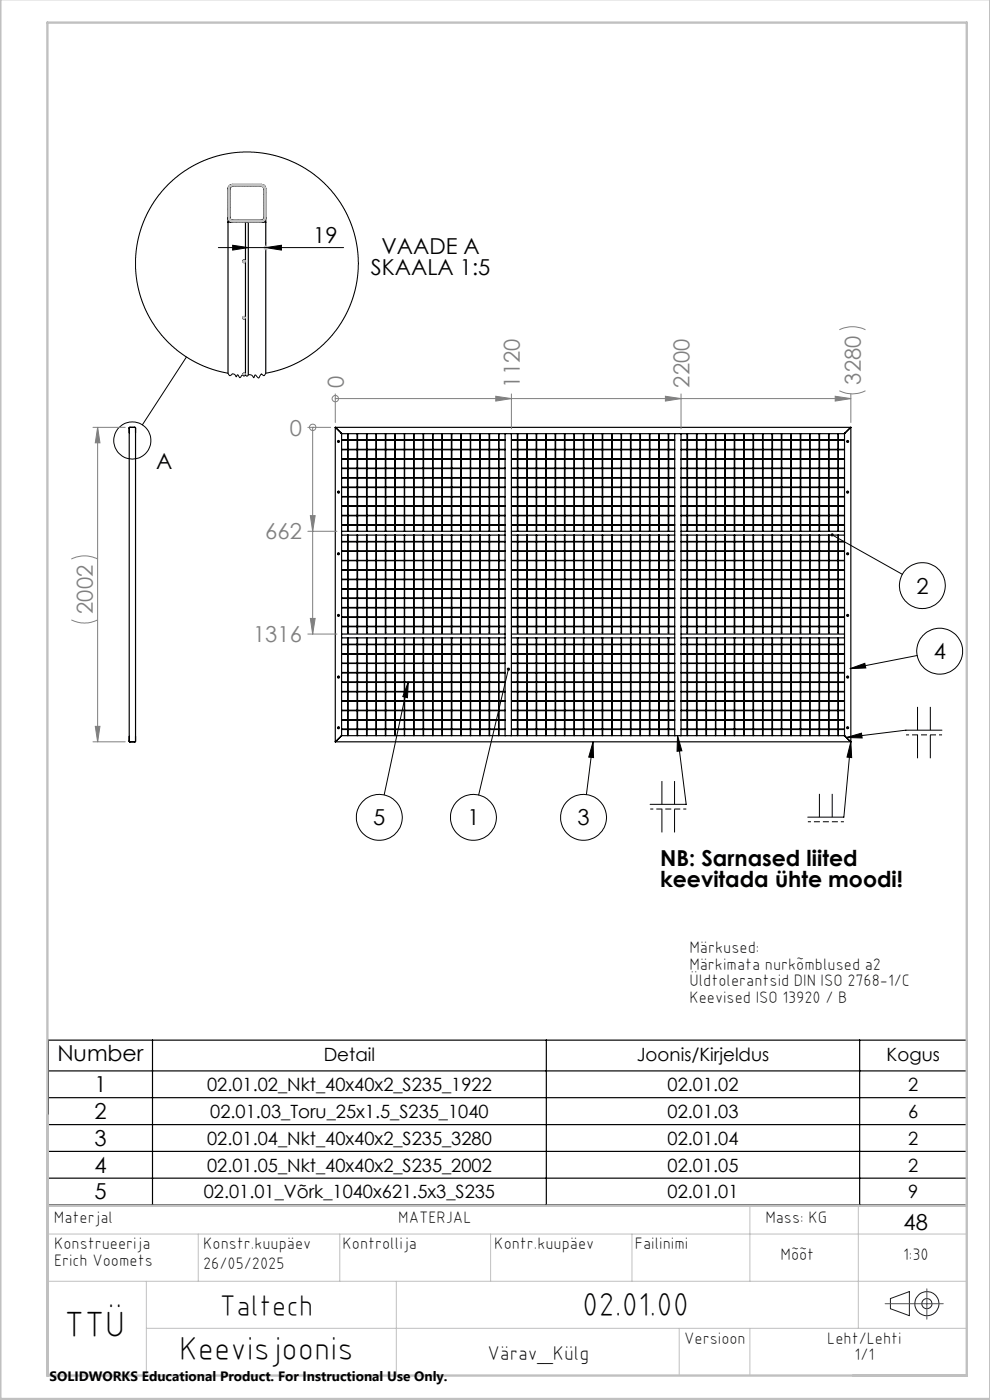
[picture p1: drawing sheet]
<svg xmlns="http://www.w3.org/2000/svg" width="210mm" height="297mm" viewBox="0 0 210 297" stroke-linecap="round" stroke-linejoin="round" font-family="sans-serif">
<defs><g id="words">
<text font-size="7.8" x="13.6" y="283.5">TTÜ</text>
<g font-size="7.1">
<text x="123.5" y="279.1">02.01.00</text>
<text x="38" y="288.5">Keevisjoonis</text>
</g>
<text font-size="6.3" x="46.6" y="279.1">Taltech</text>
<g font-size="4.7">
<text x="66.4" y="51.5">19</text>
<text x="80.9" y="53.9">VAADE A</text>
<text x="78.7" y="58.4">SKAALA 1:5</text>
<text x="33.1" y="99.5">A</text>
<text x="194.4" y="125.9">2</text>
<text x="198.1" y="139.8">4</text>
<text x="79.2" y="175.1">5</text>
<text x="99.1" y="175.1">1</text>
<text x="122.5" y="175.1">3</text>
<text x="140" y="183.7">NB: Sarnased liited</text>
<text x="140" y="188.3">keevitada ühte moodi!</text>
<text x="12.2" y="225.2">Number</text>
<text x="20" y="231.7">1</text>
<text x="20" y="237.4">2</text>
<text x="20" y="243.1">3</text>
<text x="20" y="248.8">4</text>
<text x="20" y="254.5">5</text>
<text x="191.7" y="260.8">48</text>
</g>
<g font-size="4.7" fill="#808080">
<text x="72.9" y="82.2" transform="rotate(-90 72.9 82.2)">0</text>
<text x="110.2" y="82.2" transform="rotate(-90 110.2 82.2)">1120</text>
<text x="146.2" y="82.2" transform="rotate(-90 146.2 82.2)">2200</text>
<text x="182.6" y="81.6" transform="rotate(-90 182.6 81.6)">3280</text>
<text x="61.5" y="92.4">0</text>
<text x="56.3" y="114.5">662</text>
<text x="19.7" y="130.2" transform="rotate(-90 19.7 130.2)">2002</text>
<text x="53.7" y="136.3">1316</text>
</g>
<text font-size="4.2" x="103.4" y="288.5">Värav_Külg</text>
<g font-size="3.9">
<text x="68.7" y="225">Detail</text>
<text x="135.1" y="225">Joonis/Kirjeldus</text>
<text x="188.1" y="225">Kogus</text>
<text x="43.9" y="231.5">02.01.02_Nkt_40x40x2_S235_1922</text>
<text x="141.6" y="231.5">02.01.02</text>
<text x="192.7" y="231.5">2</text>
<text x="44.6" y="237.2">02.01.03_Toru_25x1.5_S235_1040</text>
<text x="141.6" y="237.2">02.01.03</text>
<text x="192.7" y="237.2">6</text>
<text x="43.9" y="242.8">02.01.04_Nkt_40x40x2_S235_3280</text>
<text x="141.6" y="242.8">02.01.04</text>
<text x="192.7" y="242.8">2</text>
<text x="43.9" y="248.5">02.01.05_Nkt_40x40x2_S235_2002</text>
<text x="141.6" y="248.5">02.01.05</text>
<text x="192.7" y="248.5">2</text>
<text x="43.2" y="254.2">02.01.01_Võrk_1040x621.5x3_S235</text>
<text x="141.6" y="254.2">02.01.01</text>
<text x="192.7" y="254.2">9</text>
</g>
<g font-size="3.5">
<text x="146.2" y="202.2">Märkused:</text>
<text x="146.2" y="205.7">Märkimata nurkõmblused a2</text>
<text x="146.2" y="209.2">Üldtolerantsid DIN ISO 2768-1/C</text>
<text x="146.2" y="212.8">Keevised ISO 13920 / B</text>
<text x="11.5" y="259.4">Materjal</text>
<text x="84.5" y="259.4">MATERJAL</text>
<text x="162.3" y="259.4">Mass: KG</text>
<text x="11.5" y="265">Konstrueerija</text>
<text x="11.5" y="268.5">Erich Voomets</text>
<text x="43.1" y="269.3">26/05/2025</text>
<text x="43.1" y="265">Konstr.kuupäev</text>
<text x="72.7" y="265">Kontrollija</text>
<text x="104.9" y="265">Kontr.kuupäev</text>
<text x="134.7" y="265">Failinimi</text>
<text x="165.6" y="267.3">Mõõt</text>
<text x="191.6" y="267.3">1:30</text>
<text x="145.1" y="285.1">Versioon</text>
<text x="175.5" y="285.1">Leht/Lehti</text>
<text x="181.3" y="288.5">1/1</text>
</g>
<text font-size="2.9" x="10.5" y="292.9">SOLIDWORKS Educational Product. For Instructional Use Only.</text>
</g></defs>
<g fill="none" stroke="#000" stroke-width=".25">
<path d="M49 39.7l.4-.2h6a.6 .6 0 0 1 .6 .6v6a.6 .6 0 0 1-.6 .6h-6a.6 .6 0 0 1-.6-.6v-6.1zM48.4 46.2a.97 .97 0 0 0 .9 .9M48.4 47.1h.9M49.3 47.1h6.2M55.5 47.1h.9M56.4 46.2a.9 .9 0 0 1-.9 .9M48.4 79.2v-39.2a.97 .97 0 0 1 .9-.9h6.2a.9 .9 0 0 1 .9 .9v39.2M51.5 79.5a.31 .31 0 0 1 .3-.4 .31 .31 0 0 1 .3 .4v-32.4h.6v32.4M27.4 90.8l.1 66.6 1.3-.1v-66.5M27.6 90.7l-.2 .1M27.6 90.7h1M28.6 90.7l.2 .1"/>
<path d="M71.1 90.7l.2 .1M71.1 90.7v66.7M71.1 90.7h109.4M71.3 90.8l1 1M72.3 91.8l.2 .2M72.5 93.4h1.2M72.5 93.3h1.2M72.5 95.4h1.2M72.5 95.3h1.2M72.5 97.4h1.2M72.5 97.3h1.2M72.5 99.4h1.2"/>
<path d="M72.5 99.3h1.2M72.5 92v64.1M72.5 92h34.6M73.8 93.4h1.9M73.8 93.3h1.9M73.8 95.4h1.9M73.8 95.3h1.9M73.8 97.4h1.9M73.8 97.3h1.9M73.8 99.4h1.9M73.8 99.3h1.9M75.8 93.4h2"/>
<path d="M75.8 93.3h2M75.8 95.4h2M75.8 95.3h2M75.8 97.4h2M75.8 97.3h2M75.8 99.4h2M75.8 99.3h2M77.9 93.4h1.9M77.9 93.3h1.9M77.9 95.4h1.9M77.9 95.3h1.9M77.9 97.4h1.9"/>
<path d="M77.9 97.3h1.9M77.9 99.4h1.9M77.9 99.3h1.9M79.8 93.4h1.9M79.8 93.3h1.9M79.8 95.4h1.9M79.8 95.3h1.9M79.8 97.4h1.9M79.8 97.3h1.9M79.8 99.4h1.9M79.8 99.3h1.9M81.8 93.4h1.9"/>
<path d="M81.8 93.3h1.9M81.8 95.4h1.9M81.8 95.3h1.9M81.8 97.4h1.9M81.8 97.3h1.9M81.8 99.4h1.9M81.8 99.3h1.9M83.9 93.4h1.9M83.9 93.3h1.9M83.9 95.4h1.9M83.9 95.3h1.9M83.9 97.4h1.9"/>
<path d="M83.9 97.3h1.9M83.9 99.4h1.9M83.9 99.3h1.9M85.8 93.4h1.9M85.8 93.3h1.9M85.8 95.4h1.9M85.8 95.3h1.9M85.8 97.4h1.9M85.8 97.3h1.9M85.8 99.4h1.9M85.8 99.3h1.9M87.8 93.4h1.9"/>
<path d="M87.8 93.3h1.9M87.8 95.4h1.9M87.8 95.3h1.9M87.8 97.4h1.9M87.8 97.3h1.9M87.8 99.4h1.9M87.8 99.3h1.9M89.9 93.4h1.9M89.9 93.3h1.9M89.9 95.4h1.9M89.9 95.3h1.9M89.9 97.4h1.9"/>
<path d="M89.9 97.3h1.9M89.9 99.4h1.9M89.9 99.3h1.9M91.9 93.4h1.8M91.9 93.3h1.8M91.9 95.4h1.8M91.9 95.3h1.8M91.9 97.4h1.8M91.9 97.3h1.8M91.9 99.4h1.8M91.9 99.3h1.8M93.8 93.4h1.9"/>
<path d="M93.8 93.3h1.9M93.8 95.4h1.9M93.8 95.3h1.9M93.8 97.4h1.9M93.8 97.3h1.9M93.8 99.4h1.9M93.8 99.3h1.9M95.8 93.4h2M95.8 93.3h2M95.8 95.4h2M95.8 95.3h2M95.8 97.4h2"/>
<path d="M95.8 97.3h2M95.8 99.4h2M95.8 99.3h2M97.9 93.4h1.9M97.9 93.3h1.9M97.9 95.4h1.9M97.9 95.3h1.9M97.9 97.4h1.9M97.9 97.3h1.9M97.9 99.4h1.9M97.9 99.3h1.9M99.8 93.4h1.9"/>
<path d="M99.8 93.3h1.9M99.8 95.4h1.9M99.8 95.3h1.9M99.8 97.4h1.9M99.8 97.3h1.9M99.8 99.4h1.9M99.8 99.3h1.9M101.8 93.4h2M101.8 93.3h2M101.8 95.4h2M101.8 95.3h2M101.8 97.4h2"/>
<path d="M101.8 97.3h2M101.8 99.4h2M101.8 99.3h2M103.9 93.4h1.9M103.9 93.3h1.9M103.9 95.4h1.9M103.9 95.3h1.9M103.9 97.4h1.9M103.9 97.3h1.9M103.9 99.4h1.9M103.9 99.3h1.9M105.8 93.4h1.3"/>
<path d="M105.8 93.3h1.3M105.8 95.4h1.3M105.8 95.3h1.3M105.8 97.4h1.3M105.8 97.3h1.3M105.8 99.4h1.3M105.8 99.3h1.3M107.1 92h1.4M107.1 92v64.1M108.5 93.4h1.2M108.5 93.3h1.2M108.5 95.4h1.2"/>
<path d="M108.5 95.3h1.2M108.5 97.4h1.2M108.5 97.3h1.2M108.5 99.4h1.2M108.5 99.3h1.2M108.5 92h34.6M108.5 92v64.1M109.9 93.4h1.9M109.9 93.3h1.9M109.9 95.4h1.9M109.9 95.3h1.9M109.9 97.4h1.9"/>
<path d="M109.9 97.3h1.9M109.9 99.4h1.9M109.9 99.3h1.9M111.9 93.4h1.8M111.9 93.3h1.8M111.9 95.4h1.8M111.9 95.3h1.8M111.9 97.4h1.8M111.9 97.3h1.8M111.9 99.4h1.8M111.9 99.3h1.8M113.8 93.4h1.9"/>
<path d="M113.8 93.3h1.9M113.8 95.4h1.9M113.8 95.3h1.9M113.8 97.4h1.9M113.8 97.3h1.9M113.8 99.4h1.9M113.8 99.3h1.9M115.9 93.4h1.9M115.9 93.3h1.9M115.9 95.4h1.9M115.9 95.3h1.9M115.9 97.4h1.9"/>
<path d="M115.9 97.3h1.9M115.9 99.4h1.9M115.9 99.3h1.9M117.9 93.4h1.8M117.9 93.3h1.8M117.9 95.4h1.8M117.9 95.3h1.8M117.9 97.4h1.8M117.9 97.3h1.8M117.9 99.4h1.8M117.9 99.3h1.8M119.8 93.4h1.9"/>
<path d="M119.8 93.3h1.9M119.8 95.4h1.9M119.8 95.3h1.9M119.8 97.4h1.9M119.8 97.3h1.9M119.8 99.4h1.9M119.8 99.3h1.9M121.8 93.4h2M121.8 93.3h2M121.8 95.4h2M121.8 95.3h2M121.8 97.4h2"/>
<path d="M121.8 97.3h2M121.8 99.4h2M121.8 99.3h2M123.9 93.4h1.9M123.9 93.3h1.9M123.9 95.4h1.9M123.9 95.3h1.9M123.9 97.4h1.9M123.9 97.3h1.9M123.9 99.4h1.9M123.9 99.3h1.9M125.8 93.4h1.9"/>
<path d="M125.8 93.3h1.9M125.8 95.4h1.9M125.8 95.3h1.9M125.8 97.4h1.9M125.8 97.3h1.9M125.8 99.4h1.9M125.8 99.3h1.9M127.8 93.4h2M127.8 93.3h2M127.8 95.4h2M127.8 95.3h2M127.8 97.4h2"/>
<path d="M127.8 97.3h2M127.8 99.4h2M127.8 99.3h2M129.9 93.4h1.9M129.9 93.3h1.9M129.9 95.4h1.9M129.9 95.3h1.9M129.9 97.4h1.9M129.9 97.3h1.9M129.9 99.4h1.9M129.9 99.3h1.9M131.8 93.4h1.9"/>
<path d="M131.8 93.3h1.9M131.8 95.4h1.9M131.8 95.3h1.9M131.8 97.4h1.9M131.8 97.3h1.9M131.8 99.4h1.9M131.8 99.3h1.9M133.8 93.4h1.9M133.8 93.3h1.9M133.8 95.4h1.9M133.8 95.3h1.9M133.8 97.4h1.9"/>
<path d="M133.8 97.3h1.9M133.8 99.4h1.9M133.8 99.3h1.9M135.9 93.4h1.9M135.9 93.3h1.9M135.9 95.4h1.9M135.9 95.3h1.9M135.9 97.4h1.9M135.9 97.3h1.9M135.9 99.4h1.9M135.9 99.3h1.9M137.9 93.4h1.8"/>
<path d="M137.9 93.3h1.8M137.9 95.4h1.8M137.9 95.3h1.8M137.9 97.4h1.8M137.9 97.3h1.8M137.9 99.4h1.8M137.9 99.3h1.8M139.8 93.4h1.9M139.8 93.3h1.9M139.8 95.4h1.9M139.8 95.3h1.9M139.8 97.4h1.9"/>
<path d="M139.8 97.3h1.9M139.8 99.4h1.9M139.8 99.3h1.9M141.9 93.4h1.2M141.9 93.3h1.2M141.9 95.4h1.2M141.9 95.3h1.2M141.9 97.4h1.2M141.9 97.3h1.2M141.9 99.4h1.2M141.9 99.3h1.2M143.1 92h1.4"/>
<path d="M143.1 92v64.1M144.5 93.4h1.2M144.5 93.3h1.2M144.5 95.4h1.2M144.5 95.3h1.2M144.5 97.4h1.2M144.5 97.3h1.2M144.5 99.4h1.2M144.5 99.3h1.2M144.5 92h34.6M144.5 92v64.1M145.8 93.4h1.9"/>
<path d="M145.8 93.3h1.9M145.8 95.4h1.9M145.8 95.3h1.9M145.8 97.4h1.9M145.8 97.3h1.9M145.8 99.4h1.9M145.8 99.3h1.9M147.8 93.4h2M147.8 93.3h2M147.8 95.4h2M147.8 95.3h2M147.8 97.4h2"/>
<path d="M147.8 97.3h2M147.8 99.4h2M147.8 99.3h2M149.9 93.4h1.9M149.9 93.3h1.9M149.9 95.4h1.9M149.9 95.3h1.9M149.9 97.4h1.9M149.9 97.3h1.9M149.9 99.4h1.9M149.9 99.3h1.9M151.8 93.4h1.9"/>
<path d="M151.8 93.3h1.9M151.8 95.4h1.9M151.8 95.3h1.9M151.8 97.4h1.9M151.8 97.3h1.9M151.8 99.4h1.9M151.8 99.3h1.9M153.8 93.4h2M153.8 93.3h2M153.8 95.4h2M153.8 95.3h2M153.8 97.4h2"/>
<path d="M153.8 97.3h2M153.8 99.4h2M153.8 99.3h2M155.9 93.4h1.9M155.9 93.3h1.9M155.9 95.4h1.9M155.9 95.3h1.9M155.9 97.4h1.9M155.9 97.3h1.9M155.9 99.4h1.9M155.9 99.3h1.9M157.8 93.4h1.9"/>
<path d="M157.8 93.3h1.9M157.8 95.4h1.9M157.8 95.3h1.9M157.8 97.4h1.9M157.8 97.3h1.9M157.8 99.4h1.9M157.8 99.3h1.9M159.8 93.4h1.9M159.8 93.3h1.9M159.8 95.4h1.9M159.8 95.3h1.9M159.8 97.4h1.9"/>
<path d="M159.8 97.3h1.9M159.8 99.4h1.9M159.8 99.3h1.9M161.9 93.4h1.9M161.9 93.3h1.9M161.9 95.4h1.9M161.9 95.3h1.9M161.9 97.4h1.9M161.9 97.3h1.9M161.9 99.4h1.9M161.9 99.3h1.9M163.9 93.4h1.8"/>
<path d="M163.9 93.3h1.8M163.9 95.4h1.8M163.9 95.3h1.8M163.9 97.4h1.8M163.9 97.3h1.8M163.9 99.4h1.8M163.9 99.3h1.8M165.8 93.4h1.9M165.8 93.3h1.9M165.8 95.4h1.9M165.8 95.3h1.9M165.8 97.4h1.9"/>
<path d="M165.8 97.3h1.9M165.8 99.4h1.9M165.8 99.3h1.9M167.9 93.4h1.9M167.9 93.3h1.9M167.9 95.4h1.9M167.9 95.3h1.9M167.9 97.4h1.9M167.9 97.3h1.9M167.9 99.4h1.9M167.9 99.3h1.9M169.9 93.4h1.8"/>
<path d="M169.9 93.3h1.8M169.9 95.4h1.8M169.9 95.3h1.8M169.9 97.4h1.8M169.9 97.3h1.8M169.9 99.4h1.8M169.9 99.3h1.8M171.8 93.4h1.9M171.8 93.3h1.9M171.8 95.4h1.9M171.8 95.3h1.9M171.8 97.4h1.9"/>
<path d="M171.8 97.3h1.9M171.8 99.4h1.9M171.8 99.3h1.9M173.8 93.4h2M173.8 93.3h2M173.8 95.4h2M173.8 95.3h2M173.8 97.4h2M173.8 97.3h2M173.8 99.4h2M173.8 99.3h2M175.9 93.4h1.9"/>
<path d="M175.9 93.3h1.9M175.9 95.4h1.9M175.9 95.3h1.9M175.9 97.4h1.9M175.9 97.3h1.9M175.9 99.4h1.9M175.9 99.3h1.9M177.8 93.4h1.3M177.8 93.3h1.3M177.8 95.4h1.3M177.8 95.3h1.3M177.8 97.4h1.3"/>
<path d="M177.8 97.3h1.3M177.8 99.4h1.3M177.8 99.3h1.3M179.1 92v64.1M179.3 91.8l-.2 .2M180.5 90.7l-1.2 1.1M180.5 90.7v66.7M72.5 112.7h1.2v-20.7l.1 20.7M72.5 107.4h1.2M72.5 107.3h1.2M72.5 115h1.2M72.5 114.9h1.2"/>
<path d="M72.5 109.4h1.2M72.5 109.3h1.2M72.5 117h1.2M72.5 116.9h1.2M72.5 119h1.2M72.5 118.9h1.2M72.5 101.4h1.2M72.5 101.3h1.2M72.5 103.4h1.2M72.5 103.3h1.2M72.5 111.4h1.2M72.5 111.3h1.2"/>
<path d="M72.5 105.4h1.2M72.5 105.3h1.2M72.5 113.5h1.2M73.7 113.5v20.8l.1-20.8M73.7 113.5h.1M73.8 112.7h.1M73.8 107.4h1.9M73.8 107.3h1.9M73.8 115h1.9M73.8 114.9h1.9M73.8 109.4h1.9M73.8 109.3h1.9"/>
<path d="M73.8 117h1.9M73.8 116.9h1.9M73.8 119h1.9M73.8 118.9h1.9M73.8 101.4h1.9M73.8 101.3h1.9M73.8 103.4h1.9M73.8 103.3h1.9M73.8 111.4h1.9M73.8 111.3h1.9M73.8 105.4h1.9M73.8 105.3h1.9"/>
<path d="M73.8 113.5h1.9M73.8 112.7h1.9M75.7 112.7h.1M75.7 112.7v-20.7l.1 20.7M75.7 113.5v20.8l.1-20.8M75.7 113.5h.1M75.8 107.4h2M75.8 107.3h2M75.8 115h2M75.8 114.9h2M75.8 109.4h2M75.8 109.3h2"/>
<path d="M75.8 117h2M75.8 116.9h2M75.8 119h2M75.8 118.9h2M75.8 101.4h2M75.8 101.3h2M75.8 103.4h2M75.8 103.3h2M75.8 111.4h2M75.8 111.3h2M75.8 105.4h2M75.8 105.3h2"/>
<path d="M75.8 113.5h2M75.8 112.7h2M77.8 112.7v-20.7l.1 20.7M77.8 112.7h.1M77.8 113.5v20.8l.1-20.8M77.8 113.5h.1M77.9 107.4h1.9M77.9 107.3h1.9M77.9 115h1.9M77.9 114.9h1.9M77.9 109.4h1.9M77.9 109.3h1.9"/>
<path d="M77.9 117h1.9M77.9 116.9h1.9M77.9 119h1.9M77.9 118.9h1.9M77.9 101.4h1.9M77.9 101.3h1.9M77.9 103.4h1.9M77.9 103.3h1.9M77.9 111.4h1.9M77.9 111.3h1.9M77.9 105.4h1.9M77.9 105.3h1.9"/>
<path d="M77.9 113.5h1.9M77.9 112.7h1.9M79.8 112.7v-20.7v20.7M79.8 112.7h.1M79.8 113.5v20.8v-20.8M79.8 113.5h.1M79.8 107.4h1.9M79.8 107.3h1.9M79.8 115h1.9M79.8 114.9h1.9M79.8 109.4h1.9M79.8 109.3h1.9"/>
<path d="M79.8 117h1.9M79.8 116.9h1.9M79.8 119h1.9M79.8 118.9h1.9M79.8 101.4h1.9M79.8 101.3h1.9M79.8 103.4h1.9M79.8 103.3h1.9M79.8 111.4h1.9M79.8 111.3h1.9M79.8 105.4h1.9M79.8 105.3h1.9"/>
<path d="M79.8 113.5h1.9M79.8 112.7h1.9M81.7 112.7v-20.7l.1 20.7M81.7 112.7h.1M81.7 113.5h.1M81.7 113.5v20.8l.1-20.8M81.8 107.4h1.9M81.8 107.3h1.9M81.8 115h1.9M81.8 114.9h1.9M81.8 109.4h1.9M81.8 109.3h1.9"/>
<path d="M81.8 117h1.9M81.8 116.9h1.9M81.8 119h1.9M81.8 118.9h1.9M81.8 101.4h1.9M81.8 101.3h1.9M81.8 103.4h1.9M81.8 103.3h1.9M81.8 111.4h1.9M81.8 111.3h1.9M81.8 105.4h1.9M81.8 105.3h1.9"/>
<path d="M81.8 113.5h1.9M81.8 112.7h1.9M83.7 112.7v-20.7l.2 20.7M83.7 112.7h.2M83.7 113.5h.2M83.7 113.5v20.8l.2-20.8M83.9 107.4h1.9M83.9 107.3h1.9M83.9 115h1.9M83.9 114.9h1.9M83.9 109.4h1.9M83.9 109.3h1.9"/>
<path d="M83.9 117h1.9M83.9 116.9h1.9M83.9 119h1.9M83.9 118.9h1.9M83.9 101.4h1.9M83.9 101.3h1.9M83.9 103.4h1.9M83.9 103.3h1.9M83.9 111.4h1.9M83.9 111.3h1.9M83.9 105.4h1.9M83.9 105.3h1.9"/>
<path d="M83.9 113.5h1.9M83.9 112.7h1.9M85.8 112.7v-20.7v20.7M85.8 112.7h.1M85.8 113.5h.1M85.8 113.5v20.8v-20.8M85.8 112.7h1.9v-20.7l.1 20.7M85.8 107.4h1.9M85.8 107.3h1.9M85.8 115h1.9M85.8 114.9h1.9M85.8 109.4h1.9"/>
<path d="M85.8 109.3h1.9M85.8 117h1.9M85.8 116.9h1.9M85.8 119h1.9M85.8 118.9h1.9M85.8 101.4h1.9M85.8 101.3h1.9M85.8 103.4h1.9M85.8 103.3h1.9M85.8 111.4h1.9M85.8 111.3h1.9M85.8 105.4h1.9"/>
<path d="M85.8 105.3h1.9M85.8 113.5h1.9M87.7 113.5h.1M87.7 113.5v20.8l.1-20.8M87.8 112.7h.1M87.8 107.4h1.9M87.8 107.3h1.9M87.8 115h1.9M87.8 114.9h1.9M87.8 109.4h1.9M87.8 109.3h1.9M87.8 117h1.9"/>
<path d="M87.8 116.9h1.9M87.8 119h1.9M87.8 118.9h1.9M87.8 101.4h1.9M87.8 101.3h1.9M87.8 103.4h1.9M87.8 103.3h1.9M87.8 111.4h1.9M87.8 111.3h1.9M87.8 105.4h1.9M87.8 105.3h1.9M87.8 113.5h1.9"/>
<path d="M87.8 112.7h1.9M89.7 112.7v-20.7l.2 20.7M89.7 112.7h.2M89.7 113.5h.2M89.7 113.5v20.8l.2-20.8M89.9 107.4h1.9M89.9 107.3h1.9M89.9 115h1.9M89.9 114.9h1.9M89.9 109.4h1.9M89.9 109.3h1.9M89.9 117h1.9"/>
<path d="M89.9 116.9h1.9M89.9 119h1.9M89.9 118.9h1.9M89.9 101.4h1.9M89.9 101.3h1.9M89.9 103.4h1.9M89.9 103.3h1.9M89.9 111.4h1.9M89.9 111.3h1.9M89.9 105.4h1.9M89.9 105.3h1.9M89.9 113.5h1.9"/>
<path d="M89.9 112.7h1.9M91.8 113.5h.1M91.8 113.5v20.8l.1-20.8M91.8 112.7v-20.7l.1 20.7M91.8 112.7h.1M91.9 107.4h1.8M91.9 107.3h1.8M91.9 115h1.8M91.9 114.9h1.8M91.9 109.4h1.8M91.9 109.3h1.8M91.9 117h1.8"/>
<path d="M91.9 116.9h1.8M91.9 119h1.8M91.9 118.9h1.8M91.9 101.4h1.8M91.9 101.3h1.8M91.9 103.4h1.8M91.9 103.3h1.8M91.9 111.4h1.8M91.9 111.3h1.8M91.9 105.4h1.8M91.9 105.3h1.8M91.9 113.5h1.8"/>
<path d="M91.9 112.7h1.8M93.7 113.5h.1M93.7 113.5v20.8l.1-20.8M93.7 112.7v-20.7l.1 20.7M93.8 112.7h.1M93.8 107.4h1.9M93.8 107.3h1.9M93.8 115h1.9M93.8 114.9h1.9M93.8 109.4h1.9M93.8 109.3h1.9M93.8 117h1.9"/>
<path d="M93.8 116.9h1.9M93.8 119h1.9M93.8 118.9h1.9M93.8 101.4h1.9M93.8 101.3h1.9M93.8 103.4h1.9M93.8 103.3h1.9M93.8 111.4h1.9M93.8 111.3h1.9M93.8 105.4h1.9M93.8 105.3h1.9M93.8 113.5h1.9"/>
<path d="M93.8 112.7h1.9M95.7 113.5h.1M95.7 113.5v20.8l.1-20.8M95.7 112.7v-20.7l.1 20.7M95.7 112.7h.1M95.8 107.4h2M95.8 107.3h2M95.8 115h2M95.8 114.9h2M95.8 109.4h2M95.8 109.3h2M95.8 117h2"/>
<path d="M95.8 116.9h2M95.8 119h2M95.8 118.9h2M95.8 101.4h2M95.8 101.3h2M95.8 103.4h2M95.8 103.3h2M95.8 111.4h2M95.8 111.3h2M95.8 105.4h2M95.8 105.3h2M95.8 113.5h2"/>
<path d="M95.8 112.7h2M97.8 112.7v-20.7l.1 20.7M97.8 112.7h.1M97.8 113.5h.1M97.8 113.5v20.8l.1-20.8M97.9 107.4h1.9M97.9 107.3h1.9M97.9 115h1.9M97.9 114.9h1.9M97.9 109.4h1.9M97.9 109.3h1.9M97.9 117h1.9"/>
<path d="M97.9 116.9h1.9M97.9 119h1.9M97.9 118.9h1.9M97.9 101.4h1.9M97.9 101.3h1.9M97.9 103.4h1.9M97.9 103.3h1.9M97.9 111.4h1.9M97.9 111.3h1.9M97.9 105.4h1.9M97.9 105.3h1.9M97.9 113.5h1.9"/>
<path d="M97.9 112.7h1.9M99.8 113.5h.1M99.8 113.5v20.8v-20.8M99.8 112.7v-20.7v20.7M99.8 112.7h.1M99.8 107.4h1.9M99.8 107.3h1.9M99.8 115h1.9M99.8 114.9h1.9M99.8 109.4h1.9M99.8 109.3h1.9M99.8 117h1.9"/>
<path d="M99.8 116.9h1.9M99.8 119h1.9M99.8 118.9h1.9M99.8 101.4h1.9M99.8 101.3h1.9M99.8 103.4h1.9M99.8 103.3h1.9M99.8 111.4h1.9M99.8 111.3h1.9M99.8 105.4h1.9M99.8 105.3h1.9M99.8 113.5h1.9"/>
<path d="M99.8 112.7h1.9M101.7 113.5h.1M101.7 113.5v20.8l.1-20.8M101.7 112.7v-20.7l.1 20.7M101.7 112.7h.1M101.8 107.4h2M101.8 107.3h2M101.8 115h2M101.8 114.9h2M101.8 109.4h2M101.8 109.3h2M101.8 117h2"/>
<path d="M101.8 116.9h2M101.8 119h2M101.8 118.9h2M101.8 101.4h2M101.8 101.3h2M101.8 103.4h2M101.8 103.3h2M101.8 111.4h2M101.8 111.3h2M101.8 105.4h2M101.8 105.3h2M101.8 113.5h2"/>
<path d="M101.8 112.7h2M103.8 113.5h.1M103.8 113.5v20.8l.1-20.8M103.8 112.7v-20.7l.1 20.7M103.8 112.7h.1M103.9 107.4h1.9M103.9 107.3h1.9M103.9 115h1.9M103.9 114.9h1.9M103.9 109.4h1.9M103.9 109.3h1.9M103.9 117h1.9"/>
<path d="M103.9 116.9h1.9M103.9 119h1.9M103.9 118.9h1.9M103.9 101.4h1.9M103.9 101.3h1.9M103.9 103.4h1.9M103.9 103.3h1.9M103.9 111.4h1.9M103.9 111.3h1.9M103.9 105.4h1.9M103.9 105.3h1.9M103.9 113.5h1.9"/>
<path d="M103.9 112.7h1.9M105.8 112.7v-20.7v20.7M105.8 112.7h.1M105.8 113.5h.1M105.8 113.5v20.8v-20.8M105.8 107.4h1.3M105.8 107.3h1.3M105.8 115h1.3M105.8 114.9h1.3M105.8 109.4h1.3M105.8 109.3h1.3M105.8 117h1.3"/>
<path d="M105.8 116.9h1.3M105.8 119h1.3M105.8 118.9h1.3M105.8 101.4h1.3M105.8 101.3h1.3M105.8 103.4h1.3M105.8 103.3h1.3M105.8 111.4h1.3M105.8 111.3h1.3M105.8 105.4h1.3M105.8 105.3h1.3M105.8 113.5h1.3"/>
<path d="M105.8 112.7h1.3M108.5 107.4h1.2M108.5 107.3h1.2M108.5 115h1.2M108.5 114.9h1.2M108.5 109.4h1.2M108.5 109.3h1.2M108.5 117h1.2M108.5 116.9h1.2M108.5 119h1.2M108.5 118.9h1.2M108.5 101.4h1.2"/>
<path d="M108.5 101.3h1.2M108.5 103.4h1.2M108.5 103.3h1.2M108.5 111.4h1.2M108.5 111.3h1.2M108.5 105.4h1.2M108.5 105.3h1.2M108.5 113.5h1.2M108.5 112.7h1.2M109.7 112.7v-20.7l.2 20.7M109.7 112.7h.2M109.7 113.5v20.8l.2-20.8"/>
<path d="M109.7 113.5h.2M109.9 107.4h1.9M109.9 107.3h1.9M109.9 115h1.9M109.9 114.9h1.9M109.9 109.4h1.9M109.9 109.3h1.9M109.9 117h1.9M109.9 116.9h1.9M109.9 119h1.9M109.9 118.9h1.9M109.9 101.4h1.9"/>
<path d="M109.9 101.3h1.9M109.9 103.4h1.9M109.9 103.3h1.9M109.9 111.4h1.9M109.9 111.3h1.9M109.9 105.4h1.9M109.9 105.3h1.9M109.9 113.5h1.9M109.9 112.7h1.9M111.8 113.5v20.8l.1-20.8M111.8 113.5h.1M111.8 112.7v-20.7l.1 20.7"/>
<path d="M111.8 112.7h.1M111.9 107.4h1.8M111.9 107.3h1.8M111.9 115h1.8M111.9 114.9h1.8M111.9 109.4h1.8M111.9 109.3h1.8M111.9 117h1.8M111.9 116.9h1.8M111.9 119h1.8M111.9 118.9h1.8M111.9 101.4h1.8"/>
<path d="M111.9 101.3h1.8M111.9 103.4h1.8M111.9 103.3h1.8M111.9 111.4h1.8M111.9 111.3h1.8M111.9 105.4h1.8M111.9 105.3h1.8M111.9 113.5h1.8M111.9 112.7h1.8M113.7 112.7v-20.7l.1 20.7M113.7 113.5v20.8l.1-20.8M113.7 113.5h.1"/>
<path d="M113.8 112.7h.1M113.8 107.4h1.9M113.8 107.3h1.9M113.8 115h1.9M113.8 114.9h1.9M113.8 109.4h1.9M113.8 109.3h1.9M113.8 117h1.9M113.8 116.9h1.9M113.8 119h1.9M113.8 118.9h1.9M113.8 101.4h1.9"/>
<path d="M113.8 101.3h1.9M113.8 103.4h1.9M113.8 103.3h1.9M113.8 111.4h1.9M113.8 111.3h1.9M113.8 105.4h1.9M113.8 105.3h1.9M113.8 113.5h1.9M113.8 112.7h1.9M115.7 112.7h.2M115.7 112.7v-20.7l.2 20.7M115.7 113.5h.2"/>
<path d="M115.7 113.5v20.8l.2-20.8M115.9 107.4h1.9M115.9 107.3h1.9M115.9 115h1.9M115.9 114.9h1.9M115.9 109.4h1.9M115.9 109.3h1.9M115.9 117h1.9M115.9 116.9h1.9M115.9 119h1.9M115.9 118.9h1.9M115.9 101.4h1.9"/>
<path d="M115.9 101.3h1.9M115.9 103.4h1.9M115.9 103.3h1.9M115.9 111.4h1.9M115.9 111.3h1.9M115.9 105.4h1.9M115.9 105.3h1.9M115.9 113.5h1.9M115.9 112.7h1.9M117.8 113.5h.1M117.8 113.5v20.8l.1-20.8M117.8 112.7v-20.7l.1 20.7h1.8"/>
<path d="M117.8 112.7h.1M117.9 107.4h1.8M117.9 107.3h1.8M117.9 115h1.8M117.9 114.9h1.8M117.9 109.4h1.8M117.9 109.3h1.8M117.9 117h1.8M117.9 116.9h1.8M117.9 119h1.8M117.9 118.9h1.8M117.9 101.4h1.8"/>
<path d="M117.9 101.3h1.8M117.9 103.4h1.8M117.9 103.3h1.8M117.9 111.4h1.8M117.9 111.3h1.8M117.9 105.4h1.8M117.9 105.3h1.8M117.9 113.5h1.8M119.7 112.7v-20.7l.1 20.7M119.7 113.5h.1M119.7 113.5v20.8l.1-20.8M119.8 112.7h.1"/>
<path d="M119.8 107.4h1.9M119.8 107.3h1.9M119.8 115h1.9M119.8 114.9h1.9M119.8 109.4h1.9M119.8 109.3h1.9M119.8 117h1.9M119.8 116.9h1.9M119.8 119h1.9M119.8 118.9h1.9M119.8 101.4h1.9M119.8 101.3h1.9"/>
<path d="M119.8 103.4h1.9M119.8 103.3h1.9M119.8 111.4h1.9M119.8 111.3h1.9M119.8 105.4h1.9M119.8 105.3h1.9M119.8 113.5h1.9M119.8 112.7h1.9M121.7 112.7h.1M121.7 112.7v-20.7l.1 20.7M121.7 113.5v20.8l.1-20.8M121.7 113.5h.1"/>
<path d="M121.8 107.4h2M121.8 107.3h2M121.8 115h2M121.8 114.9h2M121.8 109.4h2M121.8 109.3h2M121.8 117h2M121.8 116.9h2M121.8 119h2M121.8 118.9h2M121.8 101.4h2M121.8 101.3h2"/>
<path d="M121.8 103.4h2M121.8 103.3h2M121.8 111.4h2M121.8 111.3h2M121.8 105.4h2M121.8 105.3h2M121.8 113.5h2M121.8 112.7h2M123.8 112.7v-20.7l.1 20.7h1.9M123.8 112.7h.1M123.8 113.5h.1M123.8 113.5v20.8l.1-20.8"/>
<path d="M123.9 107.4h1.9M123.9 107.3h1.9M123.9 115h1.9M123.9 114.9h1.9M123.9 109.4h1.9M123.9 109.3h1.9M123.9 117h1.9M123.9 116.9h1.9M123.9 119h1.9M123.9 118.9h1.9M123.9 101.4h1.9M123.9 101.3h1.9"/>
<path d="M123.9 103.4h1.9M123.9 103.3h1.9M123.9 111.4h1.9M123.9 111.3h1.9M123.9 105.4h1.9M123.9 105.3h1.9M123.9 113.5h1.9M125.8 113.5h.1M125.8 113.5v20.8v-20.8M125.8 112.7v-20.7v20.7M125.8 112.7h.1M125.8 107.4h1.9"/>
<path d="M125.8 107.3h1.9M125.8 115h1.9M125.8 114.9h1.9M125.8 109.4h1.9M125.8 109.3h1.9M125.8 117h1.9M125.8 116.9h1.9M125.8 119h1.9M125.8 118.9h1.9M125.8 101.4h1.9M125.8 101.3h1.9M125.8 103.4h1.9"/>
<path d="M125.8 103.3h1.9M125.8 111.4h1.9M125.8 111.3h1.9M125.8 105.4h1.9M125.8 105.3h1.9M125.8 113.5h1.9M125.8 112.7h1.9M127.7 112.7v-20.7l.1 20.7M127.7 112.7h.1M127.7 113.5h.1M127.7 113.5v20.8l.1-20.8M127.8 107.4h2"/>
<path d="M127.8 107.3h2M127.8 115h2M127.8 114.9h2M127.8 109.4h2M127.8 109.3h2M127.8 117h2M127.8 116.9h2M127.8 119h2M127.8 118.9h2M127.8 101.4h2M127.8 101.3h2M127.8 103.4h2"/>
<path d="M127.8 103.3h2M127.8 111.4h2M127.8 111.3h2M127.8 105.4h2M127.8 105.3h2M127.8 113.5h2M127.8 112.7h2M129.8 112.7v-20.7l.1 20.7M129.8 112.7h.1M129.8 113.5h.1M129.8 113.5v20.8l.1-20.8M129.9 107.4h1.9"/>
<path d="M129.9 107.3h1.9M129.9 115h1.9M129.9 114.9h1.9M129.9 109.4h1.9M129.9 109.3h1.9M129.9 117h1.9M129.9 116.9h1.9M129.9 119h1.9M129.9 118.9h1.9M129.9 101.4h1.9M129.9 101.3h1.9M129.9 103.4h1.9"/>
<path d="M129.9 103.3h1.9M129.9 111.4h1.9M129.9 111.3h1.9M129.9 105.4h1.9M129.9 105.3h1.9M129.9 113.5h1.9M129.9 112.7h1.9M131.8 112.7v-20.7v20.7M131.8 112.7h.1M131.8 113.5h.1M131.8 113.5v20.8v-20.8M131.8 107.4h1.9"/>
<path d="M131.8 107.3h1.9M131.8 115h1.9M131.8 114.9h1.9M131.8 109.4h1.9M131.8 109.3h1.9M131.8 117h1.9M131.8 116.9h1.9M131.8 119h1.9M131.8 118.9h1.9M131.8 101.4h1.9M131.8 101.3h1.9M131.8 103.4h1.9"/>
<path d="M131.8 103.3h1.9M131.8 111.4h1.9M131.8 111.3h1.9M131.8 105.4h1.9M131.8 105.3h1.9M131.8 113.5h1.9M131.8 112.7h1.9M133.7 113.5h.1M133.7 113.5v20.8l.1-20.8M133.7 112.7v-20.7l.1 20.7M133.7 112.7h.1M133.8 107.4h1.9"/>
<path d="M133.8 107.3h1.9M133.8 115h1.9M133.8 114.9h1.9M133.8 109.4h1.9M133.8 109.3h1.9M133.8 117h1.9M133.8 116.9h1.9M133.8 119h1.9M133.8 118.9h1.9M133.8 101.4h1.9M133.8 101.3h1.9M133.8 103.4h1.9"/>
<path d="M133.8 103.3h1.9M133.8 111.4h1.9M133.8 111.3h1.9M133.8 105.4h1.9M133.8 105.3h1.9M133.8 113.5h1.9M133.8 112.7h1.9M135.7 113.5h.2M135.7 113.5v20.8l.2-20.8M135.7 112.7v-20.7l.2 20.7M135.7 112.7h.2M135.9 107.4h1.9"/>
<path d="M135.9 107.3h1.9M135.9 115h1.9M135.9 114.9h1.9M135.9 109.4h1.9M135.9 109.3h1.9M135.9 117h1.9M135.9 116.9h1.9M135.9 119h1.9M135.9 118.9h1.9M135.9 101.4h1.9M135.9 101.3h1.9M135.9 103.4h1.9"/>
<path d="M135.9 103.3h1.9M135.9 111.4h1.9M135.9 111.3h1.9M135.9 105.4h1.9M135.9 105.3h1.9M135.9 113.5h1.9M135.9 112.7h1.9M137.8 113.5h.1M137.8 113.5v20.8l.1-20.8M137.8 112.7v-20.7l.1 20.7h1.8l.1-20.7v20.7M137.8 112.7h.1M137.9 107.4h1.8"/>
<path d="M137.9 107.3h1.8M137.9 115h1.8M137.9 114.9h1.8M137.9 109.4h1.8M137.9 109.3h1.8M137.9 117h1.8M137.9 116.9h1.8M137.9 119h1.8M137.9 118.9h1.8M137.9 101.4h1.8M137.9 101.3h1.8M137.9 103.4h1.8"/>
<path d="M137.9 103.3h1.8M137.9 111.4h1.8M137.9 111.3h1.8M137.9 105.4h1.8M137.9 105.3h1.8M137.9 113.5h1.8M139.7 113.5h.1M139.7 113.5v20.8l.1-20.8M139.8 112.7h.1M139.8 107.4h1.9M139.8 107.3h1.9M139.8 115h1.9"/>
<path d="M139.8 114.9h1.9M139.8 109.4h1.9M139.8 109.3h1.9M139.8 117h1.9M139.8 116.9h1.9M139.8 119h1.9M139.8 118.9h1.9M139.8 101.4h1.9M139.8 101.3h1.9M139.8 103.4h1.9M139.8 103.3h1.9M139.8 111.4h1.9"/>
<path d="M139.8 111.3h1.9M139.8 105.4h1.9M139.8 105.3h1.9M139.8 113.5h1.9M139.8 112.7h1.9M141.7 112.7v-20.7l.2 20.7M141.7 112.7h.2M141.7 113.5h.2M141.7 113.5v20.8l.2-20.8M141.9 107.4h1.2M141.9 107.3h1.2M141.9 115h1.2"/>
<path d="M141.9 114.9h1.2M141.9 109.4h1.2M141.9 109.3h1.2M141.9 117h1.2M141.9 116.9h1.2M141.9 119h1.2M141.9 118.9h1.2M141.9 101.4h1.2M141.9 101.3h1.2M141.9 103.4h1.2M141.9 103.3h1.2M141.9 111.4h1.2"/>
<path d="M141.9 111.3h1.2M141.9 105.4h1.2M141.9 105.3h1.2M141.9 113.5h1.2M141.9 112.7h1.2M144.5 112.7h1.2v-20.7l.1 20.7M144.5 107.4h1.2M144.5 107.3h1.2M144.5 115h1.2M144.5 114.9h1.2M144.5 109.4h1.2M144.5 109.3h1.2"/>
<path d="M144.5 117h1.2M144.5 116.9h1.2M144.5 119h1.2M144.5 118.9h1.2M144.5 101.4h1.2M144.5 101.3h1.2M144.5 103.4h1.2M144.5 103.3h1.2M144.5 111.4h1.2M144.5 111.3h1.2M144.5 105.4h1.2M144.5 105.3h1.2"/>
<path d="M144.5 113.5h1.2M145.7 113.5v20.8l.1-20.8M145.7 113.5h.1M145.8 112.7h.1M145.8 107.4h1.9M145.8 107.3h1.9M145.8 115h1.9M145.8 114.9h1.9M145.8 109.4h1.9M145.8 109.3h1.9M145.8 117h1.9M145.8 116.9h1.9"/>
<path d="M145.8 119h1.9M145.8 118.9h1.9M145.8 101.4h1.9M145.8 101.3h1.9M145.8 103.4h1.9M145.8 103.3h1.9M145.8 111.4h1.9M145.8 111.3h1.9M145.8 105.4h1.9M145.8 105.3h1.9M145.8 113.5h1.9M145.8 112.7h1.9"/>
<path d="M147.7 112.7h.1M147.7 112.7v-20.7l.1 20.7M147.7 113.5v20.8l.1-20.8M147.7 113.5h.1M147.8 107.4h2M147.8 107.3h2M147.8 115h2M147.8 114.9h2M147.8 109.4h2M147.8 109.3h2M147.8 117h2M147.8 116.9h2"/>
<path d="M147.8 119h2M147.8 118.9h2M147.8 101.4h2M147.8 101.3h2M147.8 103.4h2M147.8 103.3h2M147.8 111.4h2M147.8 111.3h2M147.8 105.4h2M147.8 105.3h2M147.8 113.5h2M147.8 112.7h2"/>
<path d="M149.8 112.7v-20.7l.1 20.7h1.9M149.8 112.7h.1M149.8 113.5h.1M149.8 113.5v20.8l.1-20.8M149.9 107.4h1.9M149.9 107.3h1.9M149.9 115h1.9M149.9 114.9h1.9M149.9 109.4h1.9M149.9 109.3h1.9M149.9 117h1.9M149.9 116.9h1.9"/>
<path d="M149.9 119h1.9M149.9 118.9h1.9M149.9 101.4h1.9M149.9 101.3h1.9M149.9 103.4h1.9M149.9 103.3h1.9M149.9 111.4h1.9M149.9 111.3h1.9M149.9 105.4h1.9M149.9 105.3h1.9M149.9 113.5h1.9M151.8 113.5v20.8v-20.8"/>
<path d="M151.8 113.5h.1M151.8 112.7v-20.7v20.7M151.8 112.7h.1M151.8 107.4h1.9M151.8 107.3h1.9M151.8 115h1.9M151.8 114.9h1.9M151.8 109.4h1.9M151.8 109.3h1.9M151.8 117h1.9M151.8 116.9h1.9M151.8 119h1.9"/>
<path d="M151.8 118.9h1.9M151.8 101.4h1.9M151.8 101.3h1.9M151.8 103.4h1.9M151.8 103.3h1.9M151.8 111.4h1.9M151.8 111.3h1.9M151.8 105.4h1.9M151.8 105.3h1.9M151.8 113.5h1.9M151.8 112.7h1.9M153.7 112.7v-20.7l.1 20.7"/>
<path d="M153.7 112.7h.1M153.7 113.5h.1M153.7 113.5v20.8l.1-20.8M153.8 107.4h2M153.8 107.3h2M153.8 115h2M153.8 114.9h2M153.8 109.4h2M153.8 109.3h2M153.8 117h2M153.8 116.9h2M153.8 119h2"/>
<path d="M153.8 118.9h2M153.8 101.4h2M153.8 101.3h2M153.8 103.4h2M153.8 103.3h2M153.8 111.4h2M153.8 111.3h2M153.8 105.4h2M153.8 105.3h2M153.8 113.5h2M153.8 112.7h2M155.8 112.7v-20.7l.1 20.7"/>
<path d="M155.8 112.7h.1M155.8 113.5h.1M155.8 113.5v20.8l.1-20.8M155.9 107.4h1.9M155.9 107.3h1.9M155.9 115h1.9M155.9 114.9h1.9M155.9 109.4h1.9M155.9 109.3h1.9M155.9 117h1.9M155.9 116.9h1.9M155.9 119h1.9"/>
<path d="M155.9 118.9h1.9M155.9 101.4h1.9M155.9 101.3h1.9M155.9 103.4h1.9M155.9 103.3h1.9M155.9 111.4h1.9M155.9 111.3h1.9M155.9 105.4h1.9M155.9 105.3h1.9M155.9 113.5h1.9M155.9 112.7h1.9M157.8 112.7h.1"/>
<path d="M157.8 112.7v-20.7v20.7M157.8 113.5v20.8v-20.8M157.8 113.5h.1M157.8 107.4h1.9M157.8 107.3h1.9M157.8 115h1.9M157.8 114.9h1.9M157.8 109.4h1.9M157.8 109.3h1.9M157.8 117h1.9M157.8 116.9h1.9M157.8 119h1.9"/>
<path d="M157.8 118.9h1.9M157.8 101.4h1.9M157.8 101.3h1.9M157.8 103.4h1.9M157.8 103.3h1.9M157.8 111.4h1.9M157.8 111.3h1.9M157.8 105.4h1.9M157.8 105.3h1.9M157.8 113.5h1.9M157.8 112.7h1.9M159.7 113.5h.1"/>
<path d="M159.7 113.5v20.8l.1-20.8M159.7 112.7v-20.7l.1 20.7M159.7 112.7h.1M159.8 107.4h1.9M159.8 107.3h1.9M159.8 115h1.9M159.8 114.9h1.9M159.8 109.4h1.9M159.8 109.3h1.9M159.8 117h1.9M159.8 116.9h1.9M159.8 119h1.9"/>
<path d="M159.8 118.9h1.9M159.8 101.4h1.9M159.8 101.3h1.9M159.8 103.4h1.9M159.8 103.3h1.9M159.8 111.4h1.9M159.8 111.3h1.9M159.8 105.4h1.9M159.8 105.3h1.9M159.8 113.5h1.9M159.8 112.7h1.9M161.7 113.5h.2"/>
<path d="M161.7 113.5v20.8l.2-20.8M161.7 112.7v-20.7l.2 20.7M161.7 112.7h.2M161.9 107.4h1.9M161.9 107.3h1.9M161.9 115h1.9M161.9 114.9h1.9M161.9 109.4h1.9M161.9 109.3h1.9M161.9 117h1.9M161.9 116.9h1.9M161.9 119h1.9"/>
<path d="M161.9 118.9h1.9M161.9 101.4h1.9M161.9 101.3h1.9M161.9 103.4h1.9M161.9 103.3h1.9M161.9 111.4h1.9M161.9 111.3h1.9M161.9 105.4h1.9M161.9 105.3h1.9M161.9 113.5h1.9M161.9 112.7h1.9M163.8 112.7v-20.7l.1 20.7h1.8l.1-20.7v20.7"/>
<path d="M163.8 112.7h.1M163.8 113.5h.1M163.8 113.5v20.8l.1-20.8M163.9 107.4h1.8M163.9 107.3h1.8M163.9 115h1.8M163.9 114.9h1.8M163.9 109.4h1.8M163.9 109.3h1.8M163.9 117h1.8M163.9 116.9h1.8M163.9 119h1.8"/>
<path d="M163.9 118.9h1.8M163.9 101.4h1.8M163.9 101.3h1.8M163.9 103.4h1.8M163.9 103.3h1.8M163.9 111.4h1.8M163.9 111.3h1.8M163.9 105.4h1.8M163.9 105.3h1.8M163.9 113.5h1.8M165.7 113.5h.1M165.7 113.5v20.8l.1-20.8"/>
<path d="M165.8 112.7h.1M165.8 107.4h1.9M165.8 107.3h1.9M165.8 115h1.9M165.8 114.9h1.9M165.8 109.4h1.9M165.8 109.3h1.9M165.8 117h1.9M165.8 116.9h1.9M165.8 119h1.9M165.8 118.9h1.9M165.8 101.4h1.9"/>
<path d="M165.8 101.3h1.9M165.8 103.4h1.9M165.8 103.3h1.9M165.8 111.4h1.9M165.8 111.3h1.9M165.8 105.4h1.9M165.8 105.3h1.9M165.8 113.5h1.9M165.8 112.7h1.9M167.7 113.5h.2M167.7 113.5v20.8l.2-20.8M167.7 112.7v-20.7l.2 20.7"/>
<path d="M167.7 112.7h.2M167.9 107.4h1.9M167.9 107.3h1.9M167.9 115h1.9M167.9 114.9h1.9M167.9 109.4h1.9M167.9 109.3h1.9M167.9 117h1.9M167.9 116.9h1.9M167.9 119h1.9M167.9 118.9h1.9M167.9 101.4h1.9"/>
<path d="M167.9 101.3h1.9M167.9 103.4h1.9M167.9 103.3h1.9M167.9 111.4h1.9M167.9 111.3h1.9M167.9 105.4h1.9M167.9 105.3h1.9M167.9 113.5h1.9M167.9 112.7h1.9M169.8 112.7v-20.7l.1 20.7h1.8l.1-20.7v20.7M169.8 113.5h.1M169.8 113.5v20.8l.1-20.8"/>
<path d="M169.8 112.7h.1M169.9 107.4h1.8M169.9 107.3h1.8M169.9 115h1.8M169.9 114.9h1.8M169.9 109.4h1.8M169.9 109.3h1.8M169.9 117h1.8M169.9 116.9h1.8M169.9 119h1.8M169.9 118.9h1.8M169.9 101.4h1.8"/>
<path d="M169.9 101.3h1.8M169.9 103.4h1.8M169.9 103.3h1.8M169.9 111.4h1.8M169.9 111.3h1.8M169.9 105.4h1.8M169.9 105.3h1.8M169.9 113.5h1.8M171.7 113.5h.1M171.7 113.5v20.8l.1-20.8M171.8 112.7h.1M171.8 107.4h1.9"/>
<path d="M171.8 107.3h1.9M171.8 115h1.9M171.8 114.9h1.9M171.8 109.4h1.9M171.8 109.3h1.9M171.8 117h1.9M171.8 116.9h1.9M171.8 119h1.9M171.8 118.9h1.9M171.8 101.4h1.9M171.8 101.3h1.9M171.8 103.4h1.9"/>
<path d="M171.8 103.3h1.9M171.8 111.4h1.9M171.8 111.3h1.9M171.8 105.4h1.9M171.8 105.3h1.9M171.8 113.5h1.9M171.8 112.7h1.9M173.7 112.7v-20.7l.1 20.7M173.7 112.7h.1M173.7 113.5h.1M173.7 113.5v20.8l.1-20.8M173.8 107.4h2"/>
<path d="M173.8 107.3h2M173.8 115h2M173.8 114.9h2M173.8 109.4h2M173.8 109.3h2M173.8 117h2M173.8 116.9h2M173.8 119h2M173.8 118.9h2M173.8 101.4h2M173.8 101.3h2M173.8 103.4h2"/>
<path d="M173.8 103.3h2M173.8 111.4h2M173.8 111.3h2M173.8 105.4h2M173.8 105.3h2M173.8 113.5h2M173.8 112.7h2M175.8 112.7v-20.7l.1 20.7M175.8 112.7h.1M175.8 113.5h.1M175.8 113.5v20.8l.1-20.8M175.9 107.4h1.9"/>
<path d="M175.9 107.3h1.9M175.9 115h1.9M175.9 114.9h1.9M175.9 109.4h1.9M175.9 109.3h1.9M175.9 117h1.9M175.9 116.9h1.9M175.9 119h1.9M175.9 118.9h1.9M175.9 101.4h1.9M175.9 101.3h1.9M175.9 103.4h1.9"/>
<path d="M175.9 103.3h1.9M175.9 111.4h1.9M175.9 111.3h1.9M175.9 105.4h1.9M175.9 105.3h1.9M175.9 113.5h1.9M175.9 112.7h1.9M177.8 112.7v-20.7v20.7M177.8 112.7h.1M177.8 113.5h.1M177.8 113.5v20.8v-20.8M177.8 107.4h1.3"/>
<path d="M177.8 107.3h1.3M177.8 115h1.3M177.8 114.9h1.3M177.8 109.4h1.3M177.8 109.3h1.3M177.8 117h1.3M177.8 116.9h1.3M177.8 119h1.3M177.8 118.9h1.3M177.8 101.4h1.3M177.8 101.3h1.3M177.8 103.4h1.3"/>
<path d="M177.8 103.3h1.3M177.8 111.4h1.3M177.8 111.3h1.3M177.8 105.4h1.3M177.8 105.3h1.3M177.8 113.5h1.3M177.8 112.7h1.3M72.5 129h1.2M72.5 128.9h1.2M72.5 136.8h1.2M72.5 136.7h1.2M72.5 131h1.2"/>
<path d="M72.5 130.9h1.2M72.5 138.8h1.2M72.5 138.7h1.2M72.5 121h1.2M72.5 120.9h1.2M72.5 123h1.2M72.5 122.9h1.2M72.5 125h1.2M72.5 124.9h1.2M72.5 133h1.2M72.5 132.9h1.2M72.5 127h1.2"/>
<path d="M72.5 126.9h1.2M72.5 135.3h1.2M72.5 134.5h34.6M73.7 135.3h.1M73.7 135.3v20.8M73.8 129h1.9M73.8 128.9h1.9M73.8 136.8h1.9M73.8 136.7h1.9M73.8 131h1.9M73.8 130.9h1.9M73.8 138.8h1.9"/>
<path d="M73.8 138.7h1.9M73.8 121h1.9M73.8 120.9h1.9M73.8 123h1.9M73.8 122.9h1.9M73.8 125h1.9M73.8 124.9h1.9M73.8 133h1.9M73.8 132.9h1.9M73.8 127h1.9M73.8 126.9h1.9M73.8 135.3v20.8"/>
<path d="M73.8 135.3h1.9M75.7 135.3h.1M75.7 135.3v20.8M75.8 129h2M75.8 128.9h2M75.8 136.8h2M75.8 136.7h2M75.8 131h2M75.8 130.9h2M75.8 138.8h2M75.8 138.7h2M75.8 121h2"/>
<path d="M75.8 120.9h2M75.8 123h2M75.8 122.9h2M75.8 125h2M75.8 124.9h2M75.8 133h2M75.8 132.9h2M75.8 127h2M75.8 126.9h2M75.8 135.3v20.8M75.8 135.3h2M77.8 135.3h.1"/>
<path d="M77.8 135.3v20.8M77.9 129h1.9M77.9 128.9h1.9M77.9 136.8h1.9M77.9 136.7h1.9M77.9 131h1.9M77.9 130.9h1.9M77.9 138.8h1.9M77.9 138.7h1.9M77.9 121h1.9M77.9 120.9h1.9M77.9 123h1.9"/>
<path d="M77.9 122.9h1.9M77.9 125h1.9M77.9 124.9h1.9M77.9 133h1.9M77.9 132.9h1.9M77.9 127h1.9M77.9 126.9h1.9M77.9 135.3v20.8M77.9 135.3h1.9M79.8 135.3h.1M79.8 135.3v20.8M79.8 129h1.9"/>
<path d="M79.8 128.9h1.9M79.8 136.8h1.9M79.8 136.7h1.9M79.8 131h1.9M79.8 130.9h1.9M79.8 138.8h1.9M79.8 138.7h1.9M79.8 121h1.9M79.8 120.9h1.9M79.8 123h1.9M79.8 122.9h1.9M79.8 125h1.9"/>
<path d="M79.8 124.9h1.9M79.8 133h1.9M79.8 132.9h1.9M79.8 127h1.9M79.8 126.9h1.9M79.8 135.3h1.9M81.7 135.3h.1M81.7 135.3v20.8M81.8 129h1.9M81.8 128.9h1.9M81.8 136.8h1.9M81.8 136.7h1.9"/>
<path d="M81.8 131h1.9M81.8 130.9h1.9M81.8 138.8h1.9M81.8 138.7h1.9M81.8 121h1.9M81.8 120.9h1.9M81.8 123h1.9M81.8 122.9h1.9M81.8 125h1.9M81.8 124.9h1.9M81.8 133h1.9M81.8 132.9h1.9"/>
<path d="M81.8 127h1.9M81.8 126.9h1.9M81.8 135.3v20.8M81.8 135.3h1.9M83.7 135.3h.2M83.7 135.3v20.8M83.9 129h1.9M83.9 128.9h1.9M83.9 136.8h1.9M83.9 136.7h1.9M83.9 131h1.9M83.9 130.9h1.9"/>
<path d="M83.9 138.8h1.9M83.9 138.7h1.9M83.9 121h1.9M83.9 120.9h1.9M83.9 123h1.9M83.9 122.9h1.9M83.9 125h1.9M83.9 124.9h1.9M83.9 133h1.9M83.9 132.9h1.9M83.9 127h1.9M83.9 126.9h1.9"/>
<path d="M83.9 135.3v20.8M83.9 135.3h1.9M85.8 135.3h.1M85.8 135.3v20.8M85.8 129h1.9M85.8 128.9h1.9M85.8 136.8h1.9M85.8 136.7h1.9M85.8 131h1.9M85.8 130.9h1.9M85.8 138.8h1.9M85.8 138.7h1.9"/>
<path d="M85.8 121h1.9M85.8 120.9h1.9M85.8 123h1.9M85.8 122.9h1.9M85.8 125h1.9M85.8 124.9h1.9M85.8 133h1.9M85.8 132.9h1.9M85.8 127h1.9M85.8 126.9h1.9M85.8 135.3h1.9M87.7 135.3h.1"/>
<path d="M87.7 135.3v20.8M87.8 129h1.9M87.8 128.9h1.9M87.8 136.8h1.9M87.8 136.7h1.9M87.8 131h1.9M87.8 130.9h1.9M87.8 138.8h1.9M87.8 138.7h1.9M87.8 121h1.9M87.8 120.9h1.9M87.8 123h1.9"/>
<path d="M87.8 122.9h1.9M87.8 125h1.9M87.8 124.9h1.9M87.8 133h1.9M87.8 132.9h1.9M87.8 127h1.9M87.8 126.9h1.9M87.8 135.3v20.8M87.8 135.3h1.9M89.7 135.3h.2M89.7 135.3v20.8M89.9 129h1.9"/>
<path d="M89.9 128.9h1.9M89.9 136.8h1.9M89.9 136.7h1.9M89.9 131h1.9M89.9 130.9h1.9M89.9 138.8h1.9M89.9 138.7h1.9M89.9 121h1.9M89.9 120.9h1.9M89.9 123h1.9M89.9 122.9h1.9M89.9 125h1.9"/>
<path d="M89.9 124.9h1.9M89.9 133h1.9M89.9 132.9h1.9M89.9 127h1.9M89.9 126.9h1.9M89.9 135.3v20.8M89.9 135.3h1.9M91.8 135.3h.1M91.8 135.3v20.8M91.9 129h1.8M91.9 128.9h1.8M91.9 136.8h1.8"/>
<path d="M91.9 136.7h1.8M91.9 131h1.8M91.9 130.9h1.8M91.9 138.8h1.8M91.9 138.7h1.8M91.9 121h1.8M91.9 120.9h1.8M91.9 123h1.8M91.9 122.9h1.8M91.9 125h1.8M91.9 124.9h1.8M91.9 133h1.8"/>
<path d="M91.9 132.9h1.8M91.9 127h1.8M91.9 126.9h1.8M91.9 135.3v20.8M91.9 135.3h1.8M93.7 135.3h.1M93.7 135.3v20.8M93.8 129h1.9M93.8 128.9h1.9M93.8 136.8h1.9M93.8 136.7h1.9M93.8 131h1.9"/>
<path d="M93.8 130.9h1.9M93.8 138.8h1.9M93.8 138.7h1.9M93.8 121h1.9M93.8 120.9h1.9M93.8 123h1.9M93.8 122.9h1.9M93.8 125h1.9M93.8 124.9h1.9M93.8 133h1.9M93.8 132.9h1.9M93.8 127h1.9"/>
<path d="M93.8 126.9h1.9M93.8 135.3v20.8M93.8 135.3h1.9M95.7 135.3h.1M95.7 135.3v20.8M95.8 129h2M95.8 128.9h2M95.8 136.8h2M95.8 136.7h2M95.8 131h2M95.8 130.9h2M95.8 138.8h2"/>
<path d="M95.8 138.7h2M95.8 121h2M95.8 120.9h2M95.8 123h2M95.8 122.9h2M95.8 125h2M95.8 124.9h2M95.8 133h2M95.8 132.9h2M95.8 127h2M95.8 126.9h2M95.8 135.3v20.8"/>
<path d="M95.8 135.3h2M97.8 135.3h.1M97.8 135.3v20.8M97.9 129h1.9M97.9 128.9h1.9M97.9 136.8h1.9M97.9 136.7h1.9M97.9 131h1.9M97.9 130.9h1.9M97.9 138.8h1.9M97.9 138.7h1.9M97.9 121h1.9"/>
<path d="M97.9 120.9h1.9M97.9 123h1.9M97.9 122.9h1.9M97.9 125h1.9M97.9 124.9h1.9M97.9 133h1.9M97.9 132.9h1.9M97.9 127h1.9M97.9 126.9h1.9M97.9 135.3v20.8M97.9 135.3h1.9M99.8 135.3h.1"/>
<path d="M99.8 135.3v20.8M99.8 129h1.9M99.8 128.9h1.9M99.8 136.8h1.9M99.8 136.7h1.9M99.8 131h1.9M99.8 130.9h1.9M99.8 138.8h1.9M99.8 138.7h1.9M99.8 121h1.9M99.8 120.9h1.9M99.8 123h1.9"/>
<path d="M99.8 122.9h1.9M99.8 125h1.9M99.8 124.9h1.9M99.8 133h1.9M99.8 132.9h1.9M99.8 127h1.9M99.8 126.9h1.9M99.8 135.3h1.9M101.7 135.3h.1M101.7 135.3v20.8M101.8 129h2M101.8 128.9h2"/>
<path d="M101.8 136.8h2M101.8 136.7h2M101.8 131h2M101.8 130.9h2M101.8 138.8h2M101.8 138.7h2M101.8 121h2M101.8 120.9h2M101.8 123h2M101.8 122.9h2M101.8 125h2M101.8 124.9h2"/>
<path d="M101.8 133h2M101.8 132.9h2M101.8 127h2M101.8 126.9h2M101.8 135.3v20.8M101.8 135.3h2M103.8 135.3h.1M103.8 135.3v20.8M103.9 129h1.9M103.9 128.9h1.9M103.9 136.8h1.9M103.9 136.7h1.9"/>
<path d="M103.9 131h1.9M103.9 130.9h1.9M103.9 138.8h1.9M103.9 138.7h1.9M103.9 121h1.9M103.9 120.9h1.9M103.9 123h1.9M103.9 122.9h1.9M103.9 125h1.9M103.9 124.9h1.9M103.9 133h1.9M103.9 132.9h1.9"/>
<path d="M103.9 127h1.9M103.9 126.9h1.9M103.9 135.3v20.8M103.9 135.3h1.9M105.8 135.3h.1M105.8 135.3v20.8M105.8 129h1.3M105.8 128.9h1.3M105.8 136.8h1.3M105.8 136.7h1.3M105.8 131h1.3M105.8 130.9h1.3"/>
<path d="M105.8 138.8h1.3M105.8 138.7h1.3M105.8 121h1.3M105.8 120.9h1.3M105.8 123h1.3M105.8 122.9h1.3M105.8 125h1.3M105.8 124.9h1.3M105.8 133h1.3M105.8 132.9h1.3M105.8 127h1.3M105.8 126.9h1.3"/>
<path d="M105.8 135.3h1.3M108.5 129h1.2M108.5 128.9h1.2M108.5 136.8h1.2M108.5 136.7h1.2M108.5 131h1.2M108.5 130.9h1.2M108.5 138.8h1.2M108.5 138.7h1.2M108.5 121h1.2M108.5 120.9h1.2M108.5 123h1.2"/>
<path d="M108.5 122.9h1.2M108.5 125h1.2M108.5 124.9h1.2M108.5 133h1.2M108.5 132.9h1.2M108.5 127h1.2M108.5 126.9h1.2M108.5 135.3h1.2M108.5 134.5h34.6M109.7 135.3h.2M109.7 135.3v20.8M109.9 129h1.9"/>
<path d="M109.9 128.9h1.9M109.9 136.8h1.9M109.9 136.7h1.9M109.9 131h1.9M109.9 130.9h1.9M109.9 138.8h1.9M109.9 138.7h1.9M109.9 121h1.9M109.9 120.9h1.9M109.9 123h1.9M109.9 122.9h1.9M109.9 125h1.9"/>
<path d="M109.9 124.9h1.9M109.9 133h1.9M109.9 132.9h1.9M109.9 127h1.9M109.9 126.9h1.9M109.9 135.3v20.8M109.9 135.3h1.9M111.8 135.3h.1M111.8 135.3v20.8M111.9 129h1.8M111.9 128.9h1.8M111.9 136.8h1.8"/>
<path d="M111.9 136.7h1.8M111.9 131h1.8M111.9 130.9h1.8M111.9 138.8h1.8M111.9 138.7h1.8M111.9 121h1.8M111.9 120.9h1.8M111.9 123h1.8M111.9 122.9h1.8M111.9 125h1.8M111.9 124.9h1.8M111.9 133h1.8"/>
<path d="M111.9 132.9h1.8M111.9 127h1.8M111.9 126.9h1.8M111.9 135.3v20.8M111.9 135.3h1.8M113.7 135.3h.1M113.7 135.3v20.8M113.8 129h1.9M113.8 128.9h1.9M113.8 136.8h1.9M113.8 136.7h1.9M113.8 131h1.9"/>
<path d="M113.8 130.9h1.9M113.8 138.8h1.9M113.8 138.7h1.9M113.8 121h1.9M113.8 120.9h1.9M113.8 123h1.9M113.8 122.9h1.9M113.8 125h1.9M113.8 124.9h1.9M113.8 133h1.9M113.8 132.9h1.9M113.8 127h1.9"/>
<path d="M113.8 126.9h1.9M113.8 135.3v20.8M113.8 135.3h1.9M115.7 135.3h.2M115.7 135.3v20.8M115.9 129h1.9M115.9 128.9h1.9M115.9 136.8h1.9M115.9 136.7h1.9M115.9 131h1.9M115.9 130.9h1.9M115.9 138.8h1.9"/>
<path d="M115.9 138.7h1.9M115.9 121h1.9M115.9 120.9h1.9M115.9 123h1.9M115.9 122.9h1.9M115.9 125h1.9M115.9 124.9h1.9M115.9 133h1.9M115.9 132.9h1.9M115.9 127h1.9M115.9 126.9h1.9M115.9 135.3v20.8"/>
<path d="M115.9 135.3h1.9M117.8 135.3h.1M117.8 135.3v20.8M117.9 129h1.8M117.9 128.9h1.8M117.9 136.8h1.8M117.9 136.7h1.8M117.9 131h1.8M117.9 130.9h1.8M117.9 138.8h1.8M117.9 138.7h1.8M117.9 121h1.8"/>
<path d="M117.9 120.9h1.8M117.9 123h1.8M117.9 122.9h1.8M117.9 125h1.8M117.9 124.9h1.8M117.9 133h1.8M117.9 132.9h1.8M117.9 127h1.8M117.9 126.9h1.8M117.9 135.3v20.8M117.9 135.3h1.8M119.7 135.3h.1"/>
<path d="M119.7 135.3v20.8M119.8 129h1.9M119.8 128.9h1.9M119.8 136.8h1.9M119.8 136.7h1.9M119.8 131h1.9M119.8 130.9h1.9M119.8 138.8h1.9M119.8 138.7h1.9M119.8 121h1.9M119.8 120.9h1.9M119.8 123h1.9"/>
<path d="M119.8 122.9h1.9M119.8 125h1.9M119.8 124.9h1.9M119.8 133h1.9M119.8 132.9h1.9M119.8 127h1.9M119.8 126.9h1.9M119.8 135.3v20.8M119.8 135.3h1.9M121.7 135.3h.1M121.7 135.3v20.8M121.8 129h2"/>
<path d="M121.8 128.9h2M121.8 136.8h2M121.8 136.7h2M121.8 131h2M121.8 130.9h2M121.8 138.8h2M121.8 138.7h2M121.8 121h2M121.8 120.9h2M121.8 123h2M121.8 122.9h2M121.8 125h2"/>
<path d="M121.8 124.9h2M121.8 133h2M121.8 132.9h2M121.8 127h2M121.8 126.9h2M121.8 135.3v20.8M121.8 135.3h2M123.8 135.3h.1M123.8 135.3v20.8M123.9 129h1.9M123.9 128.9h1.9M123.9 136.8h1.9"/>
<path d="M123.9 136.7h1.9M123.9 131h1.9M123.9 130.9h1.9M123.9 138.8h1.9M123.9 138.7h1.9M123.9 121h1.9M123.9 120.9h1.9M123.9 123h1.9M123.9 122.9h1.9M123.9 125h1.9M123.9 124.9h1.9M123.9 133h1.9"/>
<path d="M123.9 132.9h1.9M123.9 127h1.9M123.9 126.9h1.9M123.9 135.3v20.8M123.9 135.3h1.9M125.8 135.3h.1M125.8 135.3v20.8M125.8 129h1.9M125.8 128.9h1.9M125.8 136.8h1.9M125.8 136.7h1.9M125.8 131h1.9"/>
<path d="M125.8 130.9h1.9M125.8 138.8h1.9M125.8 138.7h1.9M125.8 121h1.9M125.8 120.9h1.9M125.8 123h1.9M125.8 122.9h1.9M125.8 125h1.9M125.8 124.9h1.9M125.8 133h1.9M125.8 132.9h1.9M125.8 127h1.9"/>
<path d="M125.8 126.9h1.9M125.8 135.3h1.9M127.7 135.3h.1M127.7 135.3v20.8M127.8 129h2M127.8 128.9h2M127.8 136.8h2M127.8 136.7h2M127.8 131h2M127.8 130.9h2M127.8 138.8h2M127.8 138.7h2"/>
<path d="M127.8 121h2M127.8 120.9h2M127.8 123h2M127.8 122.9h2M127.8 125h2M127.8 124.9h2M127.8 133h2M127.8 132.9h2M127.8 127h2M127.8 126.9h2M127.8 135.3v20.8M127.8 135.3h2"/>
<path d="M129.8 135.3h.1M129.8 135.3v20.8M129.9 129h1.9M129.9 128.9h1.9M129.9 136.8h1.9M129.9 136.7h1.9M129.9 131h1.9M129.9 130.9h1.9M129.9 138.8h1.9M129.9 138.7h1.9M129.9 121h1.9M129.9 120.9h1.9"/>
<path d="M129.9 123h1.9M129.9 122.9h1.9M129.9 125h1.9M129.9 124.9h1.9M129.9 133h1.9M129.9 132.9h1.9M129.9 127h1.9M129.9 126.9h1.9M129.9 135.3v20.8M129.9 135.3h1.9M131.8 135.3h.1M131.8 135.3v20.8"/>
<path d="M131.8 129h1.9M131.8 128.9h1.9M131.8 136.8h1.9M131.8 136.7h1.9M131.8 131h1.9M131.8 130.9h1.9M131.8 138.8h1.9M131.8 138.7h1.9M131.8 121h1.9M131.8 120.9h1.9M131.8 123h1.9M131.8 122.9h1.9"/>
<path d="M131.8 125h1.9M131.8 124.9h1.9M131.8 133h1.9M131.8 132.9h1.9M131.8 127h1.9M131.8 126.9h1.9M131.8 135.3h1.9M133.7 135.3h.1M133.7 135.3v20.8M133.8 129h1.9M133.8 128.9h1.9M133.8 136.8h1.9"/>
<path d="M133.8 136.7h1.9M133.8 131h1.9M133.8 130.9h1.9M133.8 138.8h1.9M133.8 138.7h1.9M133.8 121h1.9M133.8 120.9h1.9M133.8 123h1.9M133.8 122.9h1.9M133.8 125h1.9M133.8 124.9h1.9M133.8 133h1.9"/>
<path d="M133.8 132.9h1.9M133.8 127h1.9M133.8 126.9h1.9M133.8 135.3v20.8M133.8 135.3h1.9M135.7 135.3h.2M135.7 135.3v20.8M135.9 129h1.9M135.9 128.9h1.9M135.9 136.8h1.9M135.9 136.7h1.9M135.9 131h1.9"/>
<path d="M135.9 130.9h1.9M135.9 138.8h1.9M135.9 138.7h1.9M135.9 121h1.9M135.9 120.9h1.9M135.9 123h1.9M135.9 122.9h1.9M135.9 125h1.9M135.9 124.9h1.9M135.9 133h1.9M135.9 132.9h1.9M135.9 127h1.9"/>
<path d="M135.9 126.9h1.9M135.9 135.3v20.8M135.9 135.3h1.9M137.8 135.3h.1M137.8 135.3v20.8M137.9 129h1.8M137.9 128.9h1.8M137.9 136.8h1.8M137.9 136.7h1.8M137.9 131h1.8M137.9 130.9h1.8M137.9 138.8h1.8"/>
<path d="M137.9 138.7h1.8M137.9 121h1.8M137.9 120.9h1.8M137.9 123h1.8M137.9 122.9h1.8M137.9 125h1.8M137.9 124.9h1.8M137.9 133h1.8M137.9 132.9h1.8M137.9 127h1.8M137.9 126.9h1.8M137.9 135.3v20.8"/>
<path d="M137.9 135.3h1.8M139.7 135.3h.1M139.7 135.3v20.8M139.8 129h1.9M139.8 128.9h1.9M139.8 136.8h1.9M139.8 136.7h1.9M139.8 131h1.9M139.8 130.9h1.9M139.8 138.8h1.9M139.8 138.7h1.9M139.8 121h1.9"/>
<path d="M139.8 120.9h1.9M139.8 123h1.9M139.8 122.9h1.9M139.8 125h1.9M139.8 124.9h1.9M139.8 133h1.9M139.8 132.9h1.9M139.8 127h1.9M139.8 126.9h1.9M139.8 135.3v20.8M139.8 135.3h1.9M141.7 135.3h.2"/>
<path d="M141.7 135.3v20.8M141.9 129h1.2M141.9 128.9h1.2M141.9 136.8h1.2M141.9 136.7h1.2M141.9 131h1.2M141.9 130.9h1.2M141.9 138.8h1.2M141.9 138.7h1.2M141.9 121h1.2M141.9 120.9h1.2M141.9 123h1.2"/>
<path d="M141.9 122.9h1.2M141.9 125h1.2M141.9 124.9h1.2M141.9 133h1.2M141.9 132.9h1.2M141.9 127h1.2M141.9 126.9h1.2M141.9 135.3v20.8M141.9 135.3h1.2M144.5 129h1.2M144.5 128.9h1.2M144.5 136.8h1.2"/>
<path d="M144.5 136.7h1.2M144.5 131h1.2M144.5 130.9h1.2M144.5 138.8h1.2M144.5 138.7h1.2M144.5 121h1.2M144.5 120.9h1.2M144.5 123h1.2M144.5 122.9h1.2M144.5 125h1.2M144.5 124.9h1.2M144.5 133h1.2"/>
<path d="M144.5 132.9h1.2M144.5 127h1.2M144.5 126.9h1.2M144.5 135.3h1.2M144.5 134.5h34.6M145.7 135.3h.1M145.7 135.3v20.8M145.8 129h1.9M145.8 128.9h1.9M145.8 136.8h1.9M145.8 136.7h1.9M145.8 131h1.9"/>
<path d="M145.8 130.9h1.9M145.8 138.8h1.9M145.8 138.7h1.9M145.8 121h1.9M145.8 120.9h1.9M145.8 123h1.9M145.8 122.9h1.9M145.8 125h1.9M145.8 124.9h1.9M145.8 133h1.9M145.8 132.9h1.9M145.8 127h1.9"/>
<path d="M145.8 126.9h1.9M145.8 135.3v20.8M145.8 135.3h1.9M147.7 135.3h.1M147.7 135.3v20.8M147.8 129h2M147.8 128.9h2M147.8 136.8h2M147.8 136.7h2M147.8 131h2M147.8 130.9h2M147.8 138.8h2"/>
<path d="M147.8 138.7h2M147.8 121h2M147.8 120.9h2M147.8 123h2M147.8 122.9h2M147.8 125h2M147.8 124.9h2M147.8 133h2M147.8 132.9h2M147.8 127h2M147.8 126.9h2M147.8 135.3v20.8"/>
<path d="M147.8 135.3h2M149.8 135.3h.1M149.8 135.3v20.8M149.9 129h1.9M149.9 128.9h1.9M149.9 136.8h1.9M149.9 136.7h1.9M149.9 131h1.9M149.9 130.9h1.9M149.9 138.8h1.9M149.9 138.7h1.9M149.9 121h1.9"/>
<path d="M149.9 120.9h1.9M149.9 123h1.9M149.9 122.9h1.9M149.9 125h1.9M149.9 124.9h1.9M149.9 133h1.9M149.9 132.9h1.9M149.9 127h1.9M149.9 126.9h1.9M149.9 135.3v20.8M149.9 135.3h1.9M151.8 135.3h.1"/>
<path d="M151.8 135.3v20.8M151.8 129h1.9M151.8 128.9h1.9M151.8 136.8h1.9M151.8 136.7h1.9M151.8 131h1.9M151.8 130.9h1.9M151.8 138.8h1.9M151.8 138.7h1.9M151.8 121h1.9M151.8 120.9h1.9M151.8 123h1.9"/>
<path d="M151.8 122.9h1.9M151.8 125h1.9M151.8 124.9h1.9M151.8 133h1.9M151.8 132.9h1.9M151.8 127h1.9M151.8 126.9h1.9M151.8 135.3h1.9M153.7 135.3h.1M153.7 135.3v20.8M153.8 129h2M153.8 128.9h2"/>
<path d="M153.8 136.8h2M153.8 136.7h2M153.8 131h2M153.8 130.9h2M153.8 138.8h2M153.8 138.7h2M153.8 121h2M153.8 120.9h2M153.8 123h2M153.8 122.9h2M153.8 125h2M153.8 124.9h2"/>
<path d="M153.8 133h2M153.8 132.9h2M153.8 127h2M153.8 126.9h2M153.8 135.3v20.8M153.8 135.3h2M155.8 135.3h.1M155.8 135.3v20.8M155.9 129h1.9M155.9 128.9h1.9M155.9 136.8h1.9M155.9 136.7h1.9"/>
<path d="M155.9 131h1.9M155.9 130.9h1.9M155.9 138.8h1.9M155.9 138.7h1.9M155.9 121h1.9M155.9 120.9h1.9M155.9 123h1.9M155.9 122.9h1.9M155.9 125h1.9M155.9 124.9h1.9M155.9 133h1.9M155.9 132.9h1.9"/>
<path d="M155.9 127h1.9M155.9 126.9h1.9M155.9 135.3v20.8M155.9 135.3h1.9M157.8 135.3h.1M157.8 135.3v20.8M157.8 129h1.9M157.8 128.9h1.9M157.8 136.8h1.9M157.8 136.7h1.9M157.8 131h1.9M157.8 130.9h1.9"/>
<path d="M157.8 138.8h1.9M157.8 138.7h1.9M157.8 121h1.9M157.8 120.9h1.9M157.8 123h1.9M157.8 122.9h1.9M157.8 125h1.9M157.8 124.9h1.9M157.8 133h1.9M157.8 132.9h1.9M157.8 127h1.9M157.8 126.9h1.9"/>
<path d="M157.8 135.3h1.9M159.7 135.3h.1M159.7 135.3v20.8M159.8 129h1.9M159.8 128.9h1.9M159.8 136.8h1.9M159.8 136.7h1.9M159.8 131h1.9M159.8 130.9h1.9M159.8 138.8h1.9M159.8 138.7h1.9M159.8 121h1.9"/>
<path d="M159.8 120.9h1.9M159.8 123h1.9M159.8 122.9h1.9M159.8 125h1.9M159.8 124.9h1.9M159.8 133h1.9M159.8 132.9h1.9M159.8 127h1.9M159.8 126.9h1.9M159.8 135.3v20.8M159.8 135.3h1.9M161.7 135.3h.2"/>
<path d="M161.7 135.3v20.8M161.9 129h1.9M161.9 128.9h1.9M161.9 136.8h1.9M161.9 136.7h1.9M161.9 131h1.9M161.9 130.9h1.9M161.9 138.8h1.9M161.9 138.7h1.9M161.9 121h1.9M161.9 120.9h1.9M161.9 123h1.9"/>
<path d="M161.9 122.9h1.9M161.9 125h1.9M161.9 124.9h1.9M161.9 133h1.9M161.9 132.9h1.9M161.9 127h1.9M161.9 126.9h1.9M161.9 135.3v20.8M161.9 135.3h1.9M163.8 135.3h.1M163.8 135.3v20.8M163.9 129h1.8"/>
<path d="M163.9 128.9h1.8M163.9 136.8h1.8M163.9 136.7h1.8M163.9 131h1.8M163.9 130.9h1.8M163.9 138.8h1.8M163.9 138.7h1.8M163.9 121h1.8M163.9 120.9h1.8M163.9 123h1.8M163.9 122.9h1.8M163.9 125h1.8"/>
<path d="M163.9 124.9h1.8M163.9 133h1.8M163.9 132.9h1.8M163.9 127h1.8M163.9 126.9h1.8M163.9 135.3v20.8M163.9 135.3h1.8M165.7 135.3h.1M165.7 135.3v20.8M165.8 129h1.9M165.8 128.9h1.9M165.8 136.8h1.9"/>
<path d="M165.8 136.7h1.9M165.8 131h1.9M165.8 130.9h1.9M165.8 138.8h1.9M165.8 138.7h1.9M165.8 121h1.9M165.8 120.9h1.9M165.8 123h1.9M165.8 122.9h1.9M165.8 125h1.9M165.8 124.9h1.9M165.8 133h1.9"/>
<path d="M165.8 132.9h1.9M165.8 127h1.9M165.8 126.9h1.9M165.8 135.3v20.8M165.8 135.3h1.9M167.7 135.3h.2M167.7 135.3v20.8M167.9 129h1.9M167.9 128.9h1.9M167.9 136.8h1.9M167.9 136.7h1.9M167.9 131h1.9"/>
<path d="M167.9 130.9h1.9M167.9 138.8h1.9M167.9 138.7h1.9M167.9 121h1.9M167.9 120.9h1.9M167.9 123h1.9M167.9 122.9h1.9M167.9 125h1.9M167.9 124.9h1.9M167.9 133h1.9M167.9 132.9h1.9M167.9 127h1.9"/>
<path d="M167.9 126.9h1.9M167.9 135.3v20.8M167.9 135.3h1.9M169.8 135.3h.1M169.8 135.3v20.8M169.9 129h1.8M169.9 128.9h1.8M169.9 136.8h1.8M169.9 136.7h1.8M169.9 131h1.8M169.9 130.9h1.8M169.9 138.8h1.8"/>
<path d="M169.9 138.7h1.8M169.9 121h1.8M169.9 120.9h1.8M169.9 123h1.8M169.9 122.9h1.8M169.9 125h1.8M169.9 124.9h1.8M169.9 133h1.8M169.9 132.9h1.8M169.9 127h1.8M169.9 126.9h1.8M169.9 135.3v20.8"/>
<path d="M169.9 135.3h1.8M171.7 135.3h.1M171.7 135.3v20.8M171.8 129h1.9M171.8 128.9h1.9M171.8 136.8h1.9M171.8 136.7h1.9M171.8 131h1.9M171.8 130.9h1.9M171.8 138.8h1.9M171.8 138.7h1.9M171.8 121h1.9"/>
<path d="M171.8 120.9h1.9M171.8 123h1.9M171.8 122.9h1.9M171.8 125h1.9M171.8 124.9h1.9M171.8 133h1.9M171.8 132.9h1.9M171.8 127h1.9M171.8 126.9h1.9M171.8 135.3v20.8M171.8 135.3h1.9M173.7 135.3h.1"/>
<path d="M173.7 135.3v20.8M173.8 129h2M173.8 128.9h2M173.8 136.8h2M173.8 136.7h2M173.8 131h2M173.8 130.9h2M173.8 138.8h2M173.8 138.7h2M173.8 121h2M173.8 120.9h2M173.8 123h2"/>
<path d="M173.8 122.9h2M173.8 125h2M173.8 124.9h2M173.8 133h2M173.8 132.9h2M173.8 127h2M173.8 126.9h2M173.8 135.3v20.8M173.8 135.3h2M175.8 135.3h.1M175.8 135.3v20.8M175.9 129h1.9"/>
<path d="M175.9 128.9h1.9M175.9 136.8h1.9M175.9 136.7h1.9M175.9 131h1.9M175.9 130.9h1.9M175.9 138.8h1.9M175.9 138.7h1.9M175.9 121h1.9M175.9 120.9h1.9M175.9 123h1.9M175.9 122.9h1.9M175.9 125h1.9"/>
<path d="M175.9 124.9h1.9M175.9 133h1.9M175.9 132.9h1.9M175.9 127h1.9M175.9 126.9h1.9M175.9 135.3v20.8M175.9 135.3h1.9M177.8 135.3h.1M177.8 135.3v20.8M177.8 129h1.3M177.8 128.9h1.3M177.8 136.8h1.3"/>
<path d="M177.8 136.7h1.3M177.8 131h1.3M177.8 130.9h1.3M177.8 138.8h1.3M177.8 138.7h1.3M177.8 121h1.3M177.8 120.9h1.3M177.8 123h1.3M177.8 122.9h1.3M177.8 125h1.3M177.8 124.9h1.3M177.8 133h1.3"/>
<path d="M177.8 132.9h1.3M177.8 127h1.3M177.8 126.9h1.3M177.8 135.3h1.3M71.1 157.4h109.4M71.3 157.2l-.2 .2M72.3 156.2l-1 1M72.5 156.1l-.2 .1M72.5 150.8h1.2M72.5 150.7h1.2M72.5 152.8h1.2M72.5 152.7h1.2"/>
<path d="M72.5 140.8h1.2M72.5 140.7h1.2M72.5 142.8h1.2M72.5 142.7h1.2M72.5 144.8h1.2M72.5 144.7h1.2M72.5 146.8h1.2M72.5 146.7h1.2M72.5 154.8h1.2M72.5 154.7h1.2M72.5 148.8h1.2M72.5 148.7h1.2"/>
<path d="M72.5 156.1h34.6M73.8 150.8h1.9M73.8 150.7h1.9M73.8 152.8h1.9M73.8 152.7h1.9M73.8 140.8h1.9M73.8 140.7h1.9M73.8 142.8h1.9M73.8 142.7h1.9M73.8 144.8h1.9M73.8 144.7h1.9M73.8 146.8h1.9"/>
<path d="M73.8 146.7h1.9M73.8 154.8h1.9M73.8 154.7h1.9M73.8 148.8h1.9M73.8 148.7h1.9M75.8 150.8h2M75.8 150.7h2M75.8 152.8h2M75.8 152.7h2M75.8 140.8h2M75.8 140.7h2M75.8 142.8h2"/>
<path d="M75.8 142.7h2M75.8 144.8h2M75.8 144.7h2M75.8 146.8h2M75.8 146.7h2M75.8 154.8h2M75.8 154.7h2M75.8 148.8h2M75.8 148.7h2M77.9 150.8h1.9M77.9 150.7h1.9M77.9 152.8h1.9"/>
<path d="M77.9 152.7h1.9M77.9 140.8h1.9M77.9 140.7h1.9M77.9 142.8h1.9M77.9 142.7h1.9M77.9 144.8h1.9M77.9 144.7h1.9M77.9 146.8h1.9M77.9 146.7h1.9M77.9 154.8h1.9M77.9 154.7h1.9M77.9 148.8h1.9"/>
<path d="M77.9 148.7h1.9M79.8 150.8h1.9M79.8 150.7h1.9M79.8 152.8h1.9M79.8 152.7h1.9M79.8 140.8h1.9M79.8 140.7h1.9M79.8 142.8h1.9M79.8 142.7h1.9M79.8 144.8h1.9M79.8 144.7h1.9M79.8 146.8h1.9"/>
<path d="M79.8 146.7h1.9M79.8 154.8h1.9M79.8 154.7h1.9M79.8 148.8h1.9M79.8 148.7h1.9M81.8 150.8h1.9M81.8 150.7h1.9M81.8 152.8h1.9M81.8 152.7h1.9M81.8 140.8h1.9M81.8 140.7h1.9M81.8 142.8h1.9"/>
<path d="M81.8 142.7h1.9M81.8 144.8h1.9M81.8 144.7h1.9M81.8 146.8h1.9M81.8 146.7h1.9M81.8 154.8h1.9M81.8 154.7h1.9M81.8 148.8h1.9M81.8 148.7h1.9M83.9 150.8h1.9M83.9 150.7h1.9M83.9 152.8h1.9"/>
<path d="M83.9 152.7h1.9M83.9 140.8h1.9M83.9 140.7h1.9M83.9 142.8h1.9M83.9 142.7h1.9M83.9 144.8h1.9M83.9 144.7h1.9M83.9 146.8h1.9M83.9 146.7h1.9M83.9 154.8h1.9M83.9 154.7h1.9M83.9 148.8h1.9"/>
<path d="M83.9 148.7h1.9M85.8 150.8h1.9M85.8 150.7h1.9M85.8 152.8h1.9M85.8 152.7h1.9M85.8 140.8h1.9M85.8 140.7h1.9M85.8 142.8h1.9M85.8 142.7h1.9M85.8 144.8h1.9M85.8 144.7h1.9M85.8 146.8h1.9"/>
<path d="M85.8 146.7h1.9M85.8 154.8h1.9M85.8 154.7h1.9M85.8 148.8h1.9M85.8 148.7h1.9M87.8 150.8h1.9M87.8 150.7h1.9M87.8 152.8h1.9M87.8 152.7h1.9M87.8 140.8h1.9M87.8 140.7h1.9M87.8 142.8h1.9"/>
<path d="M87.8 142.7h1.9M87.8 144.8h1.9M87.8 144.7h1.9M87.8 146.8h1.9M87.8 146.7h1.9M87.8 154.8h1.9M87.8 154.7h1.9M87.8 148.8h1.9M87.8 148.7h1.9M89.9 150.8h1.9M89.9 150.7h1.9M89.9 152.8h1.9"/>
<path d="M89.9 152.7h1.9M89.9 140.8h1.9M89.9 140.7h1.9M89.9 142.8h1.9M89.9 142.7h1.9M89.9 144.8h1.9M89.9 144.7h1.9M89.9 146.8h1.9M89.9 146.7h1.9M89.9 154.8h1.9M89.9 154.7h1.9M89.9 148.8h1.9"/>
<path d="M89.9 148.7h1.9M91.9 150.8h1.8M91.9 150.7h1.8M91.9 152.8h1.8M91.9 152.7h1.8M91.9 140.8h1.8M91.9 140.7h1.8M91.9 142.8h1.8M91.9 142.7h1.8M91.9 144.8h1.8M91.9 144.7h1.8M91.9 146.8h1.8"/>
<path d="M91.9 146.7h1.8M91.9 154.8h1.8M91.9 154.7h1.8M91.9 148.8h1.8M91.9 148.7h1.8M93.8 150.8h1.9M93.8 150.7h1.9M93.8 152.8h1.9M93.8 152.7h1.9M93.8 140.8h1.9M93.8 140.7h1.9M93.8 142.8h1.9"/>
<path d="M93.8 142.7h1.9M93.8 144.8h1.9M93.8 144.7h1.9M93.8 146.8h1.9M93.8 146.7h1.9M93.8 154.8h1.9M93.8 154.7h1.9M93.8 148.8h1.9M93.8 148.7h1.9M95.8 150.8h2M95.8 150.7h2M95.8 152.8h2"/>
<path d="M95.8 152.7h2M95.8 140.8h2M95.8 140.7h2M95.8 142.8h2M95.8 142.7h2M95.8 144.8h2M95.8 144.7h2M95.8 146.8h2M95.8 146.7h2M95.8 154.8h2M95.8 154.7h2M95.8 148.8h2"/>
<path d="M95.8 148.7h2M97.9 150.8h1.9M97.9 150.7h1.9M97.9 152.8h1.9M97.9 152.7h1.9M97.9 140.8h1.9M97.9 140.7h1.9M97.9 142.8h1.9M97.9 142.7h1.9M97.9 144.8h1.9M97.9 144.7h1.9M97.9 146.8h1.9"/>
<path d="M97.9 146.7h1.9M97.9 154.8h1.9M97.9 154.7h1.9M97.9 148.8h1.9M97.9 148.7h1.9M99.8 150.8h1.9M99.8 150.7h1.9M99.8 152.8h1.9M99.8 152.7h1.9M99.8 140.8h1.9M99.8 140.7h1.9M99.8 142.8h1.9"/>
<path d="M99.8 142.7h1.9M99.8 144.8h1.9M99.8 144.7h1.9M99.8 146.8h1.9M99.8 146.7h1.9M99.8 154.8h1.9M99.8 154.7h1.9M99.8 148.8h1.9M99.8 148.7h1.9M101.8 150.8h2M101.8 150.7h2M101.8 152.8h2"/>
<path d="M101.8 152.7h2M101.8 140.8h2M101.8 140.7h2M101.8 142.8h2M101.8 142.7h2M101.8 144.8h2M101.8 144.7h2M101.8 146.8h2M101.8 146.7h2M101.8 154.8h2M101.8 154.7h2M101.8 148.8h2"/>
<path d="M101.8 148.7h2M103.9 150.8h1.9M103.9 150.7h1.9M103.9 152.8h1.9M103.9 152.7h1.9M103.9 140.8h1.9M103.9 140.7h1.9M103.9 142.8h1.9M103.9 142.7h1.9M103.9 144.8h1.9M103.9 144.7h1.9M103.9 146.8h1.9"/>
<path d="M103.9 146.7h1.9M103.9 154.8h1.9M103.9 154.7h1.9M103.9 148.8h1.9M103.9 148.7h1.9M105.8 150.8h1.3M105.8 150.7h1.3M105.8 152.8h1.3M105.8 152.7h1.3M105.8 140.8h1.3M105.8 140.7h1.3M105.8 142.8h1.3"/>
<path d="M105.8 142.7h1.3M105.8 144.8h1.3M105.8 144.7h1.3M105.8 146.8h1.3M105.8 146.7h1.3M105.8 154.8h1.3M105.8 154.7h1.3M105.8 148.8h1.3M105.8 148.7h1.3M107.1 156.1h1.4M108.5 150.8h1.2M108.5 150.7h1.2"/>
<path d="M108.5 152.8h1.2M108.5 152.7h1.2M108.5 140.8h1.2M108.5 140.7h1.2M108.5 142.8h1.2M108.5 142.7h1.2M108.5 144.8h1.2M108.5 144.7h1.2M108.5 146.8h1.2M108.5 146.7h1.2M108.5 154.8h1.2M108.5 154.7h1.2"/>
<path d="M108.5 148.8h1.2M108.5 148.7h1.2M108.5 156.1h34.6M109.9 150.8h1.9M109.9 150.7h1.9M109.9 152.8h1.9M109.9 152.7h1.9M109.9 140.8h1.9M109.9 140.7h1.9M109.9 142.8h1.9M109.9 142.7h1.9M109.9 144.8h1.9"/>
<path d="M109.9 144.7h1.9M109.9 146.8h1.9M109.9 146.7h1.9M109.9 154.8h1.9M109.9 154.7h1.9M109.9 148.8h1.9M109.9 148.7h1.9M111.9 150.8h1.8M111.9 150.7h1.8M111.9 152.8h1.8M111.9 152.7h1.8M111.9 140.8h1.8"/>
<path d="M111.9 140.7h1.8M111.9 142.8h1.8M111.9 142.7h1.8M111.9 144.8h1.8M111.9 144.7h1.8M111.9 146.8h1.8M111.9 146.7h1.8M111.9 154.8h1.8M111.9 154.7h1.8M111.9 148.8h1.8M111.9 148.7h1.8M113.8 150.8h1.9"/>
<path d="M113.8 150.7h1.9M113.8 152.8h1.9M113.8 152.7h1.9M113.8 140.8h1.9M113.8 140.7h1.9M113.8 142.8h1.9M113.8 142.7h1.9M113.8 144.8h1.9M113.8 144.7h1.9M113.8 146.8h1.9M113.8 146.7h1.9M113.8 154.8h1.9"/>
<path d="M113.8 154.7h1.9M113.8 148.8h1.9M113.8 148.7h1.9M115.9 150.8h1.9M115.9 150.7h1.9M115.9 152.8h1.9M115.9 152.7h1.9M115.9 140.8h1.9M115.9 140.7h1.9M115.9 142.8h1.9M115.9 142.7h1.9M115.9 144.8h1.9"/>
<path d="M115.9 144.7h1.9M115.9 146.8h1.9M115.9 146.7h1.9M115.9 154.8h1.9M115.9 154.7h1.9M115.9 148.8h1.9M115.9 148.7h1.9M117.9 150.8h1.8M117.9 150.7h1.8M117.9 152.8h1.8M117.9 152.7h1.8M117.9 140.8h1.8"/>
<path d="M117.9 140.7h1.8M117.9 142.8h1.8M117.9 142.7h1.8M117.9 144.8h1.8M117.9 144.7h1.8M117.9 146.8h1.8M117.9 146.7h1.8M117.9 154.8h1.8M117.9 154.7h1.8M117.9 148.8h1.8M117.9 148.7h1.8M119.8 150.8h1.9"/>
<path d="M119.8 150.7h1.9M119.8 152.8h1.9M119.8 152.7h1.9M119.8 140.8h1.9M119.8 140.7h1.9M119.8 142.8h1.9M119.8 142.7h1.9M119.8 144.8h1.9M119.8 144.7h1.9M119.8 146.8h1.9M119.8 146.7h1.9M119.8 154.8h1.9"/>
<path d="M119.8 154.7h1.9M119.8 148.8h1.9M119.8 148.7h1.9M121.8 150.8h2M121.8 150.7h2M121.8 152.8h2M121.8 152.7h2M121.8 140.8h2M121.8 140.7h2M121.8 142.8h2M121.8 142.7h2M121.8 144.8h2"/>
<path d="M121.8 144.7h2M121.8 146.8h2M121.8 146.7h2M121.8 154.8h2M121.8 154.7h2M121.8 148.8h2M121.8 148.7h2M123.9 150.8h1.9M123.9 150.7h1.9M123.9 152.8h1.9M123.9 152.7h1.9M123.9 140.8h1.9"/>
<path d="M123.9 140.7h1.9M123.9 142.8h1.9M123.9 142.7h1.9M123.9 144.8h1.9M123.9 144.7h1.9M123.9 146.8h1.9M123.9 146.7h1.9M123.9 154.8h1.9M123.9 154.7h1.9M123.9 148.8h1.9M123.9 148.7h1.9M125.8 150.8h1.9"/>
<path d="M125.8 150.7h1.9M125.8 152.8h1.9M125.8 152.7h1.9M125.8 140.8h1.9M125.8 140.7h1.9M125.8 142.8h1.9M125.8 142.7h1.9M125.8 144.8h1.9M125.8 144.7h1.9M125.8 146.8h1.9M125.8 146.7h1.9M125.8 154.8h1.9"/>
<path d="M125.8 154.7h1.9M125.8 148.8h1.9M125.8 148.7h1.9M127.8 150.8h2M127.8 150.7h2M127.8 152.8h2M127.8 152.7h2M127.8 140.8h2M127.8 140.7h2M127.8 142.8h2M127.8 142.7h2M127.8 144.8h2"/>
<path d="M127.8 144.7h2M127.8 146.8h2M127.8 146.7h2M127.8 154.8h2M127.8 154.7h2M127.8 148.8h2M127.8 148.7h2M129.9 150.8h1.9M129.9 150.7h1.9M129.9 152.8h1.9M129.9 152.7h1.9M129.9 140.8h1.9"/>
<path d="M129.9 140.7h1.9M129.9 142.8h1.9M129.9 142.7h1.9M129.9 144.8h1.9M129.9 144.7h1.9M129.9 146.8h1.9M129.9 146.7h1.9M129.9 154.8h1.9M129.9 154.7h1.9M129.9 148.8h1.9M129.9 148.7h1.9M131.8 150.8h1.9"/>
<path d="M131.8 150.7h1.9M131.8 152.8h1.9M131.8 152.7h1.9M131.8 140.8h1.9M131.8 140.7h1.9M131.8 142.8h1.9M131.8 142.7h1.9M131.8 144.8h1.9M131.8 144.7h1.9M131.8 146.8h1.9M131.8 146.7h1.9M131.8 154.8h1.9"/>
<path d="M131.8 154.7h1.9M131.8 148.8h1.9M131.8 148.7h1.9M133.8 150.8h1.9M133.8 150.7h1.9M133.8 152.8h1.9M133.8 152.7h1.9M133.8 140.8h1.9M133.8 140.7h1.9M133.8 142.8h1.9M133.8 142.7h1.9M133.8 144.8h1.9"/>
<path d="M133.8 144.7h1.9M133.8 146.8h1.9M133.8 146.7h1.9M133.8 154.8h1.9M133.8 154.7h1.9M133.8 148.8h1.9M133.8 148.7h1.9M135.9 150.8h1.9M135.9 150.7h1.9M135.9 152.8h1.9M135.9 152.7h1.9M135.9 140.8h1.9"/>
<path d="M135.9 140.7h1.9M135.9 142.8h1.9M135.9 142.7h1.9M135.9 144.8h1.9M135.9 144.7h1.9M135.9 146.8h1.9M135.9 146.7h1.9M135.9 154.8h1.9M135.9 154.7h1.9M135.9 148.8h1.9M135.9 148.7h1.9M137.9 150.8h1.8"/>
<path d="M137.9 150.7h1.8M137.9 152.8h1.8M137.9 152.7h1.8M137.9 140.8h1.8M137.9 140.7h1.8M137.9 142.8h1.8M137.9 142.7h1.8M137.9 144.8h1.8M137.9 144.7h1.8M137.9 146.8h1.8M137.9 146.7h1.8M137.9 154.8h1.8"/>
<path d="M137.9 154.7h1.8M137.9 148.8h1.8M137.9 148.7h1.8M139.8 150.8h1.9M139.8 150.7h1.9M139.8 152.8h1.9M139.8 152.7h1.9M139.8 140.8h1.9M139.8 140.7h1.9M139.8 142.8h1.9M139.8 142.7h1.9M139.8 144.8h1.9"/>
<path d="M139.8 144.7h1.9M139.8 146.8h1.9M139.8 146.7h1.9M139.8 154.8h1.9M139.8 154.7h1.9M139.8 148.8h1.9M139.8 148.7h1.9M141.9 150.8h1.2M141.9 150.7h1.2M141.9 152.8h1.2M141.9 152.7h1.2M141.9 140.8h1.2"/>
<path d="M141.9 140.7h1.2M141.9 142.8h1.2M141.9 142.7h1.2M141.9 144.8h1.2M141.9 144.7h1.2M141.9 146.8h1.2M141.9 146.7h1.2M141.9 154.8h1.2M141.9 154.7h1.2M141.9 148.8h1.2M141.9 148.7h1.2M143.1 156.1h1.4"/>
<path d="M144.5 150.8h1.2M144.5 150.7h1.2M144.5 152.8h1.2M144.5 152.7h1.2M144.5 140.8h1.2M144.5 140.7h1.2M144.5 142.8h1.2M144.5 142.7h1.2M144.5 144.8h1.2M144.5 144.7h1.2M144.5 146.8h1.2M144.5 146.7h1.2"/>
<path d="M144.5 154.8h1.2M144.5 154.7h1.2M144.5 148.8h1.2M144.5 148.7h1.2M144.5 156.1h34.6M145.8 150.8h1.9M145.8 150.7h1.9M145.8 152.8h1.9M145.8 152.7h1.9M145.8 140.8h1.9M145.8 140.7h1.9M145.8 142.8h1.9"/>
<path d="M145.8 142.7h1.9M145.8 144.8h1.9M145.8 144.7h1.9M145.8 146.8h1.9M145.8 146.7h1.9M145.8 154.8h1.9M145.8 154.7h1.9M145.8 148.8h1.9M145.8 148.7h1.9M147.8 150.8h2M147.8 150.7h2M147.8 152.8h2"/>
<path d="M147.8 152.7h2M147.8 140.8h2M147.8 140.7h2M147.8 142.8h2M147.8 142.7h2M147.8 144.8h2M147.8 144.7h2M147.8 146.8h2M147.8 146.7h2M147.8 154.8h2M147.8 154.7h2M147.8 148.8h2"/>
<path d="M147.8 148.7h2M149.9 150.8h1.9M149.9 150.7h1.9M149.9 152.8h1.9M149.9 152.7h1.9M149.9 140.8h1.9M149.9 140.7h1.9M149.9 142.8h1.9M149.9 142.7h1.9M149.9 144.8h1.9M149.9 144.7h1.9M149.9 146.8h1.9"/>
<path d="M149.9 146.7h1.9M149.9 154.8h1.9M149.9 154.7h1.9M149.9 148.8h1.9M149.9 148.7h1.9M151.8 150.8h1.9M151.8 150.7h1.9M151.8 152.8h1.9M151.8 152.7h1.9M151.8 140.8h1.9M151.8 140.7h1.9M151.8 142.8h1.9"/>
<path d="M151.8 142.7h1.9M151.8 144.8h1.9M151.8 144.7h1.9M151.8 146.8h1.9M151.8 146.7h1.9M151.8 154.8h1.9M151.8 154.7h1.9M151.8 148.8h1.9M151.8 148.7h1.9M153.8 150.8h2M153.8 150.7h2M153.8 152.8h2"/>
<path d="M153.8 152.7h2M153.8 140.8h2M153.8 140.7h2M153.8 142.8h2M153.8 142.7h2M153.8 144.8h2M153.8 144.7h2M153.8 146.8h2M153.8 146.7h2M153.8 154.8h2M153.8 154.7h2M153.8 148.8h2"/>
<path d="M153.8 148.7h2M155.9 150.8h1.9M155.9 150.7h1.9M155.9 152.8h1.9M155.9 152.7h1.9M155.9 140.8h1.9M155.9 140.7h1.9M155.9 142.8h1.9M155.9 142.7h1.9M155.9 144.8h1.9M155.9 144.7h1.9M155.9 146.8h1.9"/>
<path d="M155.9 146.7h1.9M155.9 154.8h1.9M155.9 154.7h1.9M155.9 148.8h1.9M155.9 148.7h1.9M157.8 150.8h1.9M157.8 150.7h1.9M157.8 152.8h1.9M157.8 152.7h1.9M157.8 140.8h1.9M157.8 140.7h1.9M157.8 142.8h1.9"/>
<path d="M157.8 142.7h1.9M157.8 144.8h1.9M157.8 144.7h1.9M157.8 146.8h1.9M157.8 146.7h1.9M157.8 154.8h1.9M157.8 154.7h1.9M157.8 148.8h1.9M157.8 148.7h1.9M159.8 150.8h1.9M159.8 150.7h1.9M159.8 152.8h1.9"/>
<path d="M159.8 152.7h1.9M159.8 140.8h1.9M159.8 140.7h1.9M159.8 142.8h1.9M159.8 142.7h1.9M159.8 144.8h1.9M159.8 144.7h1.9M159.8 146.8h1.9M159.8 146.7h1.9M159.8 154.8h1.9M159.8 154.7h1.9M159.8 148.8h1.9"/>
<path d="M159.8 148.7h1.9M161.9 150.8h1.9M161.9 150.7h1.9M161.9 152.8h1.9M161.9 152.7h1.9M161.9 140.8h1.9M161.9 140.7h1.9M161.9 142.8h1.9M161.9 142.7h1.9M161.9 144.8h1.9M161.9 144.7h1.9M161.9 146.8h1.9"/>
<path d="M161.9 146.7h1.9M161.9 154.8h1.9M161.9 154.7h1.9M161.9 148.8h1.9M161.9 148.7h1.9M163.9 150.8h1.8M163.9 150.7h1.8M163.9 152.8h1.8M163.9 152.7h1.8M163.9 140.8h1.8M163.9 140.7h1.8M163.9 142.8h1.8"/>
<path d="M163.9 142.7h1.8M163.9 144.8h1.8M163.9 144.7h1.8M163.9 146.8h1.8M163.9 146.7h1.8M163.9 154.8h1.8M163.9 154.7h1.8M163.9 148.8h1.8M163.9 148.7h1.8M165.8 150.8h1.9M165.8 150.7h1.9M165.8 152.8h1.9"/>
<path d="M165.8 152.7h1.9M165.8 140.8h1.9M165.8 140.7h1.9M165.8 142.8h1.9M165.8 142.7h1.9M165.8 144.8h1.9M165.8 144.7h1.9M165.8 146.8h1.9M165.8 146.7h1.9M165.8 154.8h1.9M165.8 154.7h1.9M165.8 148.8h1.9"/>
<path d="M165.8 148.7h1.9M167.9 150.8h1.9M167.9 150.7h1.9M167.9 152.8h1.9M167.9 152.7h1.9M167.9 140.8h1.9M167.9 140.7h1.9M167.9 142.8h1.9M167.9 142.7h1.9M167.9 144.8h1.9M167.9 144.7h1.9M167.9 146.8h1.9"/>
<path d="M167.9 146.7h1.9M167.9 154.8h1.9M167.9 154.7h1.9M167.9 148.8h1.9M167.9 148.7h1.9M169.9 150.8h1.8M169.9 150.7h1.8M169.9 152.8h1.8M169.9 152.7h1.8M169.9 140.8h1.8M169.9 140.7h1.8M169.9 142.8h1.8"/>
<path d="M169.9 142.7h1.8M169.9 144.8h1.8M169.9 144.7h1.8M169.9 146.8h1.8M169.9 146.7h1.8M169.9 154.8h1.8M169.9 154.7h1.8M169.9 148.8h1.8M169.9 148.7h1.8M171.8 150.8h1.9M171.8 150.7h1.9M171.8 152.8h1.9"/>
<path d="M171.8 152.7h1.9M171.8 140.8h1.9M171.8 140.7h1.9M171.8 142.8h1.9M171.8 142.7h1.9M171.8 144.8h1.9M171.8 144.7h1.9M171.8 146.8h1.9M171.8 146.7h1.9M171.8 154.8h1.9M171.8 154.7h1.9M171.8 148.8h1.9"/>
<path d="M171.8 148.7h1.9M173.8 150.8h2M173.8 150.7h2M173.8 152.8h2M173.8 152.7h2M173.8 140.8h2M173.8 140.7h2M173.8 142.8h2M173.8 142.7h2M173.8 144.8h2M173.8 144.7h2M173.8 146.8h2"/>
<path d="M173.8 146.7h2M173.8 154.8h2M173.8 154.7h2M173.8 148.8h2M173.8 148.7h2M175.9 150.8h1.9M175.9 150.7h1.9M175.9 152.8h1.9M175.9 152.7h1.9M175.9 140.8h1.9M175.9 140.7h1.9M175.9 142.8h1.9"/>
<path d="M175.9 142.7h1.9M175.9 144.8h1.9M175.9 144.7h1.9M175.9 146.8h1.9M175.9 146.7h1.9M175.9 154.8h1.9M175.9 154.7h1.9M175.9 148.8h1.9M175.9 148.7h1.9M177.8 150.8h1.3M177.8 150.7h1.3M177.8 152.8h1.3"/>
<path d="M177.8 152.7h1.3M177.8 140.8h1.3M177.8 140.7h1.3M177.8 142.8h1.3M177.8 142.7h1.3M177.8 144.8h1.3M177.8 144.7h1.3M177.8 146.8h1.3M177.8 146.7h1.3M177.8 154.8h1.3M177.8 154.7h1.3M177.8 148.8h1.3"/>
<path d="M177.8 148.7h1.3M179.1 156.1l.2 .1M179.3 156.2l1.2 1.2M10.3 220.7h194.8v34.9h-194.8zM10.3 227.2h194.8M10.3 232.9h194.8M10.3 238.6h194.8M32.3 220.7v34.9M115.9 220.7v34.9M182.4 220.7v34.9M10.3 244.3h194.8M10.3 249.9h194.8"/>
<circle cx="51.8" cy="55.4" r=".28"/>
<circle cx="51.8" cy="67.4" r=".29"/>
<circle cx="71.8" cy="93.7" r=".19"/>
<circle cx="179.8" cy="93.7" r=".19"/>
<circle cx="71.8" cy="104.4" r=".2"/>
<circle cx="71.8" cy="117.5" r=".2"/>
<circle cx="179.8" cy="104.4" r=".2"/>
<circle cx="179.8" cy="117.5" r=".2"/>
<circle cx="71.8" cy="130.6" r=".19"/>
<circle cx="179.8" cy="130.6" r=".19"/>
<circle cx="71.8" cy="143.6" r=".19"/>
<circle cx="71.8" cy="154.4" r=".2"/>
<circle cx="179.8" cy="154.4" r=".2"/>
<circle cx="179.8" cy="143.6" r=".19"/>
</g>
<g fill="none" stroke="#000" stroke-width=".21">
<path d="M35.7 39.2l2-1.9 2.4-1.7 3.2-1.6 2.5-.8 2.8-.7 2.9-.3 2.9 .1 2.9 .4 2.4 .7 3.1 1.2 2.9 1.7 1.8 1.4 2.3 2.2 1.7 2 1.6 2.5 1.2 2.5 .9 2.7 .6 2.9 .2 3.1v2.1l-.4 2.8-.7 2.7-1.1 2.8-1.3 2.4-1.3 1.8-2 2.3-1.9 1.7-2.4 1.7-3.9 2-2.2 .7-2.4 .6-.3 .5-.6-.4-.6 .9-.8-.7-.3 .6a.82 .82 0 0 0-.6-.6 .82 .82 0 0 0-.8 .3l-.3-.3-.4 .3-.2-.3-.7 .6-.4-.6-.3 .4a.61 .61 0 0 0-.5-.5 .61 .61 0 0 0-.7 .2l-.2 .1-.3-.5-3.1-.7-3.6-1.5-2.1-1.2-2.6-2-2.3-2.2-1.9-2.4-1.6-2.9-1.4-3.3-.7-3.1-.3-2.8 .1-3.8 .5-3.1 1-3.1 1.4-2.9 2-2.9zM49.1 39.1l-.7 .8M53.7 39.1l-.5 .4M46.3 52.5h26.6M48.8 44l-.4 .4M49.4 52l3.3 .5-3.3 .6zM50.5 46.7l-.4 .4M56.4 52.5l3.3-.5v1.1zM56.4 40.9l-.4 .4M56.4 51.5v.1M39.5 75.7l-9.3 14.4M71.7 93.7h.2"/>
<path d="M71.8 93.6v.1M179.7 93.7h.2M179.8 93.6v.1M71.7 104.4h.2M71.7 117.5h.2M71.8 104.3v.2M71.8 117.4v.2M176.5 113.5l14.9 8.3M179.7 104.4h.2M179.7 117.5h.2M179.8 104.3v.2M179.8 117.4v.2"/>
<path d="M71.7 130.6h.2M71.8 130.5v.1M179.7 130.6h.2M179.8 130.5v.1M194.6 139.1l-14.3 2.7M71.7 143.6h.2M71.7 154.4h.2M71.8 143.5v.2M71.8 154.3v.2M86.6 144.7l-.2 3.3-1-.2zM86.6 144.7l-5.1 23.9M107.8 142l-6.3 26.7"/>
<path d="M125.8 157.4l.1 3.3-1-.1zM125.8 157.4l-1.4 11.2M143.7 156.1l.9 3.2-1 .1zM143.7 156.1l1.9 14.5h-7.7M179.5 156.5l3.2-1 .2 1.1zM179.7 143.6h.2M179.7 154.4h.2M179.8 143.5v.2M179.8 154.3v.2M180.3 141.8l3.1-1.1 .3 1zM180.5 157.4l.2 3.3-1-.1zM180.5 157.4l-1.5 16h-7.7"/>
<path d="M194.6 150v4.9M194.6 155.9v5M197.3 150v4.9M197.3 155.9v5M199.8 154.9h-7.6l-12.7 1.6M140.4 165.7v4.9M140.4 171.7v4.9M143.1 165.7v4.9M143.1 171.7v4.9M173.8 168.4v5M176.5 168.4v5"/>
<circle cx="28.1" cy="93.4" r="3.9"/>
<circle cx="195.6" cy="124.2" r="4.9"/>
<circle cx="199.3" cy="138.1" r="4.9"/>
<circle cx="80.4" cy="173.4" r="4.9"/>
<circle cx="100.4" cy="173.4" r="4.9"/>
<circle cx="123.8" cy="173.4" r="4.9"/>
</g>
<g fill="none" stroke="#808080" stroke-width=".21">
<path d="M178 70a6.4 6.4 0 0 1 5.6 0M19.7 90.7h6.9M20.7 90.7l.5 3.2h-1zM20.7 90.7v66.7M65.3 90.7h4.8M66.3 90.7h.1M66.3 90.7v43.8M71.1 84.6h.1M71.1 83.6v6M71.1 84.6h109.4M105.2 84.1l3.3 .5-3.3 .5zM108.5 83.6v7.4"/>
<path d="M141.1 84.1l3.4 .5-3.4 .5zM144.5 83.6v7.4M177.2 84.1l3.3 .5-3.3 .5zM178 82.9a6.1 6.1 0 0 0 5.6 0M180.5 83.6v6M15.1 118.6a6.1 6.1 0 0 1 5.6 0M65.3 112.7h6.2M65.8 109.4h1.1l-.6 3.3zM15.1 131.5a6.1 6.1 0 0 0 5.6 0M65.3 134.5h6.2M65.8 131.2h1.1l-.6 3.3zM19.7 157.4h6.9"/>
<path d="M20.2 154.1h1l-.5 3.3z"/>
<circle cx="66.3" cy="90.6" r=".67"/>
<circle cx="71.1" cy="84.6" r=".68"/>
</g>
<g fill="none" stroke="#191924" stroke-width=".21">
<path d="M188.9 275.5l4-1.5v5.1l-4-1.5z"/>
<circle cx="196.6" cy="276.6" r="1.07"/>
<circle cx="196.6" cy="276.6" r="2.55"/>
</g>
<g fill="none" stroke="#c0c0c0" stroke-width=".21">
<path d="M48.8 39.9l-.4 .5M48.8 39.2l-.3 .4M49.2 39.1l-.8 .8M49.4 39.1l-1 1M49.6 39.1l-.4 .4M49.8 39.1l-.3 .4M50.1 39.1l-.4 .4M50.3 39.1l-.4 .4M50.5 39.1l-.4 .4M50.7 39.1l-.4 .4M51 39.1l-.4 .4M51.2 39.1l-.4 .4"/>
<path d="M51.4 39.1l-.4 .4M51.6 39.1l-.4 .4M51.9 39.1l-.4 .4M52.1 39.1l-.4 .4M52.3 39.1l-.4 .4M52.5 39.1l-.4 .4M52.8 39.1l-.4 .4M53 39.1l-.4 .4M53.2 39.1l-.4 .4M53.4 39.1l-.4 .4M53.7 39.1l-.4 .4M53.9 39.1l-.4 .4"/>
<path d="M54.1 39.1l-.4 .4M54.3 39.1l-.4 .4M54.6 39.1l-.4 .4M54.8 39.1l-.4 .4M55 39.1l-.4 .4M55.2 39.1l-.4 .4M55.5 39.1l-.4 .4M55.7 39.2l-.4 .3M55.8 39.2l-.3 .3M56 39.3l-.3 .3M56.1 39.4l-.3 .3M56.2 39.5l-.3 .3"/>
<path d="M56.3 39.6l-.3 .4M56.3 39.8l-.3 .4M48.8 40.2l-.4 .4M48.8 40.4l-.4 .4M48.8 40.6l-.4 .4M48.8 40.8l-.4 .5M48.8 41.1l-.4 .4M48.8 41.3l-.4 .4M48.8 41.6l-.4 .3M48.8 41.8l-.4 .4M48.8 42l-.4 .4M48.8 42.2l-.4 .4"/>
<path d="M48.8 42.4l-.4 .4M48.8 42.6l-.4 .5M48.8 42.9l-.4 .4M48.8 43.1l-.4 .4M48.8 43.3l-.4 .4M48.8 43.6l-.4 .4M48.8 43.8l-.4 .4M48.8 44l-.4 .4M48.8 44.2l-.4 .4M48.8 44.4l-.4 .5M48.8 44.7l-.4 .4M48.8 44.9l-.4 .4"/>
<path d="M48.8 45.1l-.4 .4M48.8 45.4l-.4 .4M48.8 45.6l-.4 .4M48.8 45.8l-.4 .4M48.8 46l-.4 .4M48.8 46.2l-.4 .4M48.9 46.4l-.4 .3M48.9 46.5l-.3 .3M49.1 46.6l-.3 .4M49.2 46.7l-.3 .3M49.4 46.7l-.3 .4M49.6 46.7l-.4 .4"/>
<path d="M49.9 46.7l-.4 .4M50.1 46.7l-.4 .4M50.3 46.7l-.4 .4M50.6 46.7l-.4 .4M50.8 46.7l-.4 .4M51 46.7l-.4 .4M51.2 46.7l-.4 .4M51.4 46.7l-.4 .4M51.7 46.7l-.4 .4M51.8 55.1l-.3 .4M51.9 46.7l-.4 .4M52 55.2l-.5 .4"/>
<path d="M52 55.6l-.1 .1M52.1 55.3l-.4 .4M52.1 46.7l-.4 .4M52.4 46.7l-.5 .4M52.6 46.7l-.4 .4M52.8 46.7l-.4 .4M53 46.7l-.4 .4M53.2 46.7l-.4 .4M53.5 46.7l-.4 .4M53.7 46.7l-.4 .4M53.9 46.7l-.4 .4M54.2 46.7l-.5 .4"/>
<path d="M54.4 46.7l-.4 .4M54.6 46.7l-.4 .4M54.8 46.7l-.4 .4M55 46.7l-.4 .4M55.3 46.7l-.4 .4M55.5 46.7l-.4 .4M55.9 52.6h1M56 52.2l.7 .7M56.3 46.6l-.5 .5M56.4 52.1v1M56.4 40l-.4 .4M56.4 40.2l-.4 .4"/>
<path d="M56.4 40.5l-.4 .3M56.4 40.7l-.4 .4M56.4 40.9l-.4 .4M56.4 41.1l-.4 .4M56.4 41.3l-.4 .4M56.4 41.6l-.4 .4M56.4 41.8l-.4 .4M56.4 42l-.4 .4M56.4 42.3l-.4 .3M56.4 42.5l-.4 .4M56.4 42.7l-.4 .4M56.4 42.9l-.4 .4"/>
<path d="M56.4 43.1l-.4 .4M56.4 43.4l-.4 .4M56.4 43.6l-.4 .4M56.4 43.8l-.4 .4M56.4 44.1l-.4 .3M56.4 44.3l-.4 .4M56.4 44.5l-.4 .4M56.4 44.7l-.4 .4M56.4 44.9l-.4 .4M56.4 45.2l-.4 .4M56.4 45.4l-.4 .4M56.4 45.6l-.4 .4"/>
<path d="M56.4 45.8l-.4 .4M56.4 46.1l-1.1 1M56.4 46.3l-.9 .8M56.7 52.2l-.7 .7M51.7 67.1l-.2 .2M51.8 79.1l-.3 .4M51.9 67.2l-.4 .4M52 79.2l-.3 .3M52 67.3l-.4 .4M52.1 67.4l-.3 .3M52.1 79.3l-.2 .2M159.1 255.8v16"/>
<path d="M182.1 255.8v26M10.1 271.8h195M10.1 261.8h195M31 271.8v20M42.1 261.8v10M72.1 261.8v10M84.1 271.8v20M104.1 261.8v10M134.1 261.8v10M31 281.8h174.1M144.1 281.8v10M159.1 281.8v10"/>
</g>
<g fill="none" stroke="#000" stroke-width=".21" stroke-dasharray="15.2 1.3 1.3 1.3" stroke-linecap="butt">
<path d="M71.6 93.6h-.1M71.8 93.5v-.1M71.8 93.8v.1M72 93.6h.1M179.6 93.6h-.1M179.8 93.5v-.1M179.8 93.8v.1M180 93.6h.1M71.6 104.4h-.1M71.6 117.5h-.1M71.8 104.2v-.1M71.8 104.5v.2"/>
<path d="M71.8 117.3v-.1M71.8 117.6v.1M72 104.4h.1M72 117.5h.1M179.6 117.5h-.1M179.6 104.4h-.1M179.8 117.3v-.1M179.8 117.6v.1M179.8 104.2v-.1M179.8 104.5v.2M180 117.5h.1M180 104.4h.1"/>
<path d="M71.6 130.5h-.1M71.8 130.4v-.1M71.8 130.7v.1M72 130.5h.1M179.6 130.5h-.1M179.8 130.4v-.1M179.8 130.7v.1M180 130.5h.1M71.6 143.6h-.1M71.6 154.4h-.1M71.8 143.5v-.2M71.8 143.8v.1"/>
<path d="M71.8 154.2v-.1M71.8 154.5v.2M72 143.6h.1M72 154.4h.1M179.6 154.4h-.1M179.6 143.6h-.1M179.8 154.2v-.1M179.8 154.5v.2M179.8 143.5v-.2M179.8 143.8v.1M180 154.4h.1M180 143.6h.1"/>
</g>
<path d="M199.8 155.9h-7.6M145.6 171.6h-7.7M179 174.3h-7.6" fill="none" stroke="#000" stroke-width=".21" stroke-dasharray="1.3 .6" stroke-dashoffset=".6" stroke-linecap="butt"/>
<path d="M.1 -.1v296.9h209.9v-296.9M10.1 255.8h195M10.1 291.8h195v-287h-195v287.1" fill="none" stroke="#c0c0c0" stroke-width=".5"/>
<path d="M187.7 276.6h12.4M196.6 273.4v6.5" fill="none" stroke="#00f" stroke-width=".21"/>
<path d="M86.6 144.7l-.2 3.3-1-.2zM107.6 141.7a.35 .35 0 0 0 0 .5 .35 .35 0 0 0 .5-.1 .35 .35 0 0 0-.2-.5l-.1 .4 .1-.4zM176.2 113.3a.33 .33 0 0 0 .2 .5 .33 .33 0 0 0 .4-.4 .33 .33 0 0 0-.5-.2l.2 .3zM125.8 157.4l.1 3.3-1-.1zM180.3 141.8l3.1-1.1 .3 1zM179.5 156.5l3.2-1 .2 1.1zM180.5 157.4l.2 3.3-1-.1zM143.7 156.1l.9 3.2-1 .1z" fill="#000"/>
<path d="M20.7 90.7l.5 3.2h-1zM20.2 154.1h1l-.5 3.3z" fill="#808080"/>
<path d="M56.4 52.5l3.3-.5v1.1zM49.4 52l3.3 .5-3.3 .6z" fill="#000"/>
<g fill="#808080">
<path d="M105.2 84.1l3.3 .5-3.3 .5zM141.1 84.1l3.4 .5-3.4 .5zM177.2 84.1l3.3 .5-3.3 .5z"/>
<path d="M65.8 109.4h1.1l-.6 3.3zM65.8 131.2h1.1l-.6 3.3z"/>
</g>
<use href="#words"/>
</svg>
